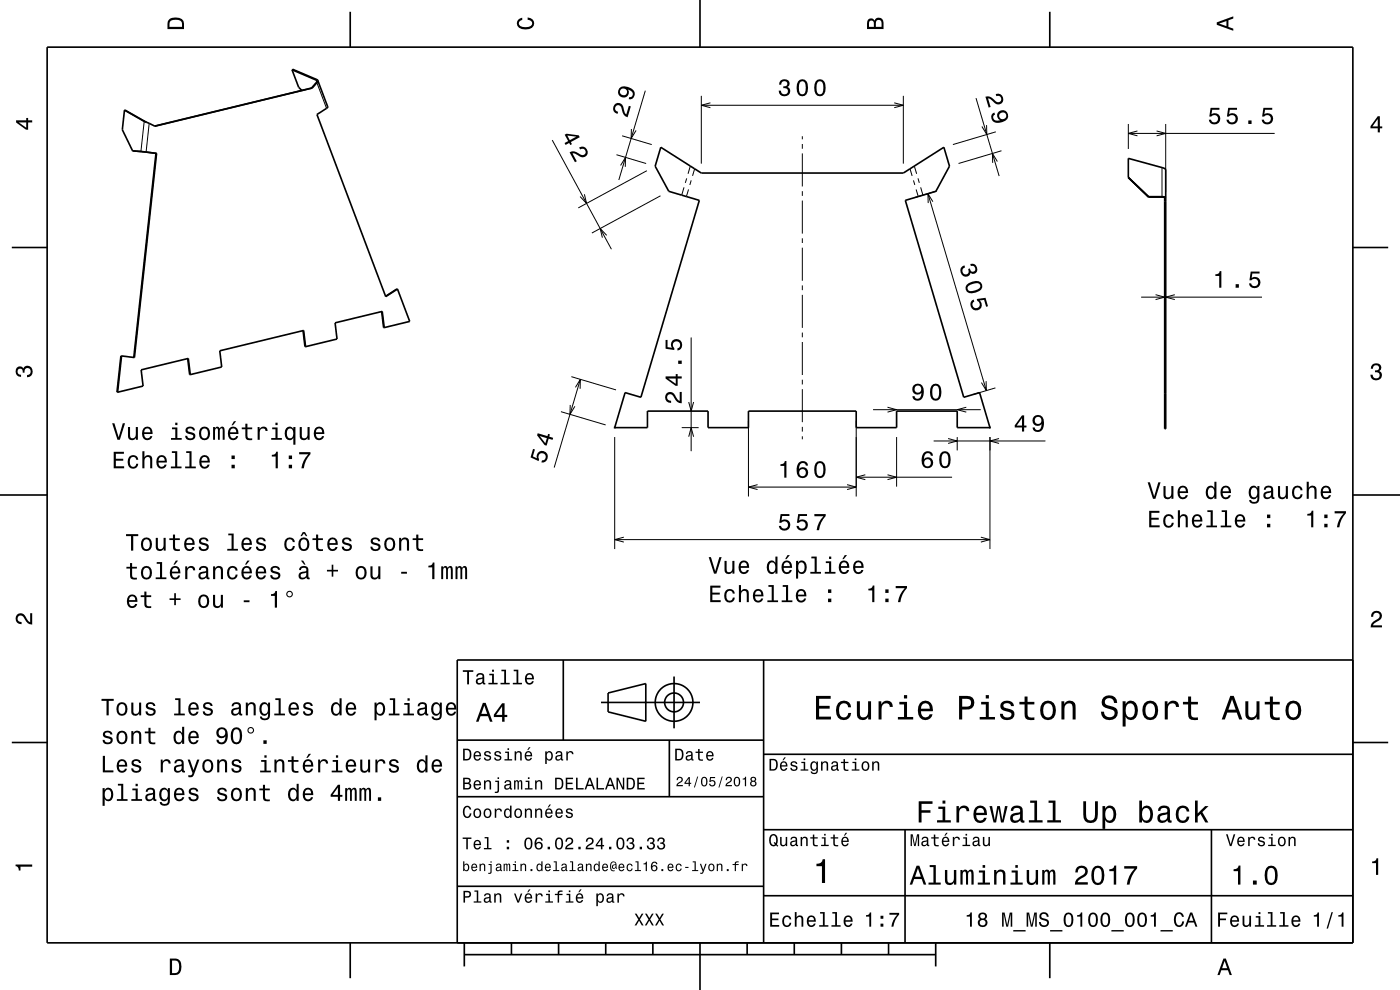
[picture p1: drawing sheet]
<svg xmlns="http://www.w3.org/2000/svg" width="297mm" height="210mm" viewBox="0 0 297 210" stroke-linecap="round" stroke-linejoin="round" font-family="sans-serif">
<g fill="none" stroke="#000" stroke-width=".21">
<path d="M67 17l.2 .4M67.2 17.5l2.1 5.5M136.9 19.2l-5.6 19M30.6 25.7l-.7 6.4M31.7 26.2l-.7 6.1M117.2 29.7l12.5 23.2M130.8 32.8l6.3 1.9M131.7 35.1l1-1.7-.1 2M132 28.8l6.3 1.9M133.9 27.4v2l1-1.7M137.2 36.2l-14.5 7.9M145.1 39.7l-.5 1.7"/>
<path d="M145.7 37.8l-.3 1M146.4 35.2l-.4 1.7M146.6 38.3l-.3 .9M147.4 35.8l-.5 1.5M148.8 20.3v14.4M148.8 22.3h42.8M150.7 21.8l-1.9 .5 1.9 .5M170.2 28.9v.6M170.2 30.5v1M170.2 32.5v7M189.7 21.8l1.9 .5-1.9 .5M191.6 20.3v14.4"/>
<path d="M193.1 35.8l.4 1.5M193.8 38.3l.3 .9M194 35.2l.5 1.7M194.7 37.8l.3 1M195.3 39.7l.5 1.7M207.1 20.8l4.9 16.5M209.3 26.5v2l-1-1.7M211.3 28l-9.1 2.7M211.6 34.3l-1.1-1.7 .1 2M212.5 32l-9.2 2.7M239.4 26.3v5.3M239.4 28.3h31"/>
<path d="M241.3 27.8l-1.9 .5 1.9 .5M245.4 27.8l1.9 .5-1.9 .5M246.5 35.5v6.2M247.3 26.3v14.5M124 41.2l.4 1.9-1.3-1.4M128.7 49.9l-1.4-1.4 .5 1.9M140.1 41.5l-14.5 7.9M146.1 40.2l-.5 1.5M170.2 40.5v1M170.2 42.5v7M170.2 50.5v1M170.2 52.5v7"/>
<path d="M194.4 40.2l.4 1.5M196.9 41.1l12.3 41.8M197.9 42.8l-1-1.7v2M198.8 40.5l-4.8 1.4M121.2 79.9l9.5 2.8M146.6 71.6v24.1M170.2 60.5v1M170.2 62.5v7M170.2 70.5v1M170.2 72.5v7M242.1 63h25.6M245.1 62.5l2 .5-2 .5"/>
<path d="M249.2 62.5l-1.9 .5 1.9 .5M119 87.3l9.5 2.8M121 85.9l-.1 2 1.1-1.7M122.1 82.2l1-1.7v2M123.1 80.5l-5.5 18.7M130.4 92.7v23.8M144.6 90.7h3.6M146.1 85.3l.5 1.9 .5-1.9M146.1 92.6l.5-1.9 .5 1.9M158.8 89.2v16.1M170.2 80.5v1M170.2 82.6v6.9"/>
<path d="M170.2 90.5v1M170.2 92.5v.7M181.6 89.2v16.1M185.2 86.9h22.9M188.3 86.4l1.9 .5-1.9 .5M190.2 92.7v10.5M198.1 93.5h23.7M201.1 93l2 .5-2 .6M203.1 92.7v2.8M205 86.4l-1.9 .5 1.9 .5M209.2 80.9v2l-1-1.8M210 92.7v23.8"/>
<path d="M211.2 82.3l-4.8 1.4M211.9 93l-1.9 .5 1.9 .6M130.4 114.5h79.6M132.3 113.9l-1.9 .6 1.9 .5M158.8 103.3h22.8M160.7 102.8l-1.9 .5 1.9 .5M179.7 102.8l1.9 .5-1.9 .5M181.6 101.2h20.4M183.6 100.7l-2 .5 2 .5M188.3 100.7l1.9 .5-1.9 .5M208.1 113.9l1.9 .6-1.9 .5"/>
</g>
<g fill="none" stroke="#000" stroke-width=".35">
<path d="M10 10h277v190h-277zM62 14.8l.1-.1 5.1 2.2M62 14.8l1.4 3.7 .6 .7M62 14.8l5 2.2M66.2 18.7l-33.4 8M67 17l.2 .2-.1 .3M67.1 17.5l-1 1.2h.1M67.1 17.5h.1M67.2 16.9l.2 .2M67.2 16.9l-.2 .1M67.2 17.5l-1 1.2M67.4 17.1l2.1 5.6-.2 .3-2.1 1.3 14.6 38.6 2.5-1.6"/>
<path d="M67.4 17.1l-.2 .4M74.3 2.5v7.5M148.5 0v10M222.7 2.5v7.5M26.4 23.4l4.4 2.4M26.4 23.4l-.4 4.1 2.1 4.5M26.4 23.4l4.2 2.3M28.1 32l5 .5M28.1 32h.2M29.9 32.1l3.3 .4M30.6 25.7l.5 .3M30.6 25.7l.2 .1"/>
<path d="M30.8 25.8l.3 .2M31.1 26l1.8 .8M33.1 32.5l-4.7 43.3M33.1 32.5h.1M33.2 32.5l-4.7 43.3-2.7-.3M140.2 31.2l8.6 5.5h42.8l8.6-5.5 1.2 4.1-2.9 5.3-6.4 1.9 12.4 41.8 3.3-1 2.2 7.4h-6.9v-3.5h-12.9v3.5h-8.6v-3.5h-22.8v3.5h-8.6v-3.5h-12.8v3.5h-7l2.2-7.4 3.4 1 12.4-41.8-6.5-1.9-2.9-5.3zM239.4 33.6l7.2 2 .5 .2 .2 .3v54.9h-.2v-49.1l-.4-.1h-3l-4.3-4.1zM239.4 37.6l4.3 4.1M2.5 52.5h7.5M243.7 41.7h3l.6 .2M243.7 41.7v.1M247.1 42.8h.2"/>
<path d="M287 52.5h7.5M25.8 75.5h-.1l-.9 7.7h.1M25.8 75.5l-.9 7.7M39.8 76.1l.4 3.4h.2M40.4 79.5l-.5-3.5-10 2.5 .5 3.4-5.5 1.3M64.3 70.1l.4 3.4h.1M64.8 73.5l-.4-3.4-17.8 4.3 .4 3.4-6.6 1.7M81 66.1l.4 3.4h.1M81.5 69.5l-.4-3.4-10 2.4 .4 3.4-6.7 1.6M84.3 61.3l2.6 6.9-5.4 1.3M84.3 61.3l-2.5 1.5M247.1 83.5h.2"/>
<path d="M0 105h10M287 105h10M119.5 140v17M162 140v60M287 140h-190v60M2.5 157.5h7.5M97 157h65M127.5 149h21M129 147l8-2v8l-8-2zM142 157v12M143 143.5v11M287 157.5h7.5"/>
<path d="M97 169h65M162 176h125M162 160h125M192 176v24M257 176v24M97 188h65M162 190h125M74.3 200v7.5M98.5 202.5h100M98.5 200v5M108.5 200v2.5M118.5 200v2.5"/>
<path d="M128.5 200v2.5M138.5 200v2.5M148.5 200v10M158.5 200v2.5M168.5 200v2.5M178.5 200v2.5M188.5 200v2.5M198.5 200v5M222.7 200v7.5"/>
<circle cx="143" cy="149" r="2"/>
<circle cx="143" cy="149" r="4"/>
</g>
<g fill="#000">
<path d="M36 4a2.18 2.18 0 0 0-.5 2.2h3.5v-1.2a1.43 1.43 0 0 0-1.7-1.3zM36.3 4.4a2.15 2.15 0 0 1 2.2 .3l.1 1h-2.6v-1z" fill-rule="evenodd"/>
<path d="M109.9 4.2l.9-.4v.4a.7 .7 0 0 0-.7 .5 .7 .7 0 0 0 .3 .8 1.7 1.7 0 0 0 2.5-.5 .9 .9 0 0 0-1-.8v-.5a1.24 1.24 0 0 1 1.4 1.1 1.24 1.24 0 0 1-1 1.4 2.22 2.22 0 0 1-2.5-.7l-.2-.5z" fill-rule="evenodd"/>
<path d="M165.6 17.1l-.3 .9h.4a.62 .62 0 0 1 .4-.8 .62 .62 0 0 1 .8 .3 .62 .62 0 0 1-.3 .8h-.4v.4a.72 .72 0 0 1 .9 .4 .72 .72 0 0 1-.5 1 .72 .72 0 0 1-.9-.5v-.4h-.5a1.18 1.18 0 0 0 1.5 1.2 1.18 1.18 0 0 0 .6-1.8l-.2-.1a.91 .91 0 0 0 .3-1.2 .91 .91 0 0 0-1-.5zM169.3 17.3a2.67 2.67 0 0 0 .4 3 1.14 1.14 0 0 0 1.6-.9 2.31 2.31 0 0 0-.6-2.5l-.5-.1-.5 .1zM169.9 17.3h.6a2.37 2.37 0 0 1 0 2.6h-.6a2.38 2.38 0 0 1 0-2.6zM173 17.3a2.67 2.67 0 0 0 .4 3 1.14 1.14 0 0 0 1.7-.9 2.31 2.31 0 0 0-.6-2.5l-.6-.1-.5 .1zM173.6 17.3h.7a2.37 2.37 0 0 1 0 2.6h-.7a2.38 2.38 0 0 1 0-2.6z" fill-rule="evenodd"/>
<path d="M184.2 4.2l-.3 .7v1.3h3.5v-1.3a.98 .98 0 0 0-.7-1.1 .98 .98 0 0 0-1.2 .6 .84 .84 0 0 0-1.3-.2zM184.5 4.5a.54 .54 0 0 1 .6-.1 .54 .54 0 0 1 .3 .6v.7h-1zM185.9 4.4a.62 .62 0 0 1 .8-.1 .62 .62 0 0 1 .3 .6v.8h-1.2z" fill-rule="evenodd"/>
<path d="M258.1 4.7v.6l3.5 1.2v-.4l-1-.4v-1.4l1-.4v-.4zM258.6 5l1.6-.5v1z" fill-rule="evenodd"/>
<path d="M3.4 25.5v.5l2.1 1.5h.5v-1.5h.8v-.5h-.8v-.5h-.4v.5zM4 26h1.6v1.1z" fill-rule="evenodd"/>
<path d="M119.8 28.6l.7 1.3-.7 .4 .2 .4 .7-.4 .3 .5 .3-.2-.2-.5 1.9-1-.2-.4-2.6-.3zM120.4 28.8l1.9 .2-1.4 .7zM120.8 32.3l1.2 2.1 .4-.2-.9-1.7a2.21 2.21 0 0 1 1.7 .8 1.14 1.14 0 0 0 1.5-1.3 1.14 1.14 0 0 0-1.8-.7l.2 .4a.71 .71 0 0 1 1 .1 .71 .71 0 0 1-.1 .9 .71 .71 0 0 1-1 0 1.81 1.81 0 0 0-2.2-.4z" fill-rule="evenodd"/>
<path d="M130.3 22.2a1.16 1.16 0 0 0 .7 2l.1-.5a.7 .7 0 0 1-.6-.7 .7 .7 0 0 1 .7-.7 .7 .7 0 0 1 .7 .7 1.81 1.81 0 0 0 1.2 1.9l.7-2.3-.4-.1-.5 1.8a2.2 2.2 0 0 1-.7-1.8 1.07 1.07 0 0 0-1.9-.3zM131.4 18.7a1.16 1.16 0 0 0-.1 1.5 1.16 1.16 0 0 0 1.5 .3 1.16 1.16 0 0 0 .4-1.5 1.02 1.02 0 0 1 1 1.1 .56 .56 0 0 1-.7 .5l-.1 .4a1.18 1.18 0 0 0 1.2-.9 1.18 1.18 0 0 0-.7-1.3 2.38 2.38 0 0 0-2.5-.1zM131.5 19.5a.75 .75 0 0 1 1.5 0 .75 .75 0 0 1-1.5 0z" fill-rule="evenodd"/>
<path d="M209.1 20.5l.6 2.3 .5-.1-.6-1.8a2.25 2.25 0 0 1 1.5 1.1 1.14 1.14 0 0 0 1.8-1 1.14 1.14 0 0 0-1.7-1l.2 .4a.71 .71 0 0 1 .9 .2 .71 .71 0 0 1-.2 1 .71 .71 0 0 1-1-.2 1.81 1.81 0 0 0-2-.9zM210.6 24.1a1.29 1.29 0 0 0 0 1.6 1.29 1.29 0 0 0 1.6 .3 1.45 1.45 0 0 0 1.4-.6 1.45 1.45 0 0 0 0-1.6 1.15 1.15 0 0 0-1.8 0 1.15 1.15 0 0 0 .4 1.7 1.02 1.02 0 0 1-1.5-.4 .56 .56 0 0 1 .4-.8l-.1-.4zM212 24.6a.75 .75 0 0 1 1.5 0 .75 .75 0 0 1-1.5 0z" fill-rule="evenodd"/>
<path d="M256.8 22.9l-.3 1.8h.4a.79 .79 0 0 1 1.2-.2 .79 .79 0 0 1 .1 1.2 .79 .79 0 0 1-1.2-.1l-.1-.2h-.5a1.21 1.21 0 0 0 1.5 1 1.21 1.21 0 0 0 .9-1.6 1.21 1.21 0 0 0-1.8-.6l.2-.9h1.5v-.4zM260.6 22.9l-.3 1.8h.4a.79 .79 0 0 1 1.1-.2 .79 .79 0 0 1 .1 1.2 .79 .79 0 0 1-1.2-.1l-.1-.2h-.4a1.21 1.21 0 0 0 1.5 1 1.21 1.21 0 0 0 .8-1.6 1.21 1.21 0 0 0-1.7-.6l.1-.9h1.5v-.4zM264.8 25.5v.8h.7v-.8zM268 22.9l-.2 1.8h.4a.79 .79 0 0 1 1.1-.2 .79 .79 0 0 1 .1 1.2 .79 .79 0 0 1-1.2-.1l-.1-.2h-.5a1.21 1.21 0 0 0 1.6 1 1.21 1.21 0 0 0 .8-1.6 1.21 1.21 0 0 0-1.8-.6l.2-.9h1.5v-.4z" fill-rule="evenodd"/>
<path d="M292.3 24.7l-1.6 2.1v.4h1.6v.9h.4v-.9h.5v-.4h-.5v-2.1zM292.3 25.2v1.6h-1.1z" fill-rule="evenodd"/>
<path d="M204.1 56.5a1.21 1.21 0 0 0-.1 1.7 1.21 1.21 0 0 0 1.7 .2l.2-.5a.9 .9 0 0 0 1.1 0 .9 .9 0 0 0 .3-1.2 1.05 1.05 0 0 0-1.5-.7l.2 .4a.62 .62 0 0 1 .8 .1 .62 .62 0 0 1 0 .9 .62 .62 0 0 1-.9 0l-.1-.5-.4 .2a.72 .72 0 0 1-.2 1 .72 .72 0 0 1-1-.2 .72 .72 0 0 1 .2-1l.3-.2-.1-.4zM205.1 60.4a1.13 1.13 0 0 0-.1 1.3 1.13 1.13 0 0 0 1.2 .5 2.31 2.31 0 0 0 2.2-1.3 1.14 1.14 0 0 0-1.4-1.3l-1.5 .4zM205.4 60.7a2.74 2.74 0 0 1 2.4-.5l.2 .7a2.37 2.37 0 0 1-2.6 .7l-.1-.6zM206.2 63.7a1.21 1.21 0 0 0-.1 1.8 1.21 1.21 0 0 0 1.8 0 1.21 1.21 0 0 0-.1-1.8l1-.1 .4 1.5 .4-.1-.5-1.8-1.9 .2 .1 .4a.79 .79 0 0 1 .5 1.1 .79 .79 0 0 1-1.1 .4 .79 .79 0 0 1-.2-1.2l.2-.1-.1-.5z" fill-rule="evenodd"/>
<path d="M257.8 58.2v.3h.8v2.5h.5v-3.5h-.3a.77 .77 0 0 1-1 .7zM262.1 60.3v.7h.7v-.7zM265.3 57.6l-.2 1.9h.4a.79 .79 0 0 1 1.1-.2 .79 .79 0 0 1 .1 1.1 .79 .79 0 0 1-1.2 0l-.1-.3h-.4a1.21 1.21 0 0 0 1.5 1.1 1.21 1.21 0 0 0 .8-1.7 1.21 1.21 0 0 0-1.8-.5l.2-1h1.5v-.4z" fill-rule="evenodd"/>
<path d="M291.1 77.4a1.08 1.08 0 0 1 1.4-.2 1.08 1.08 0 0 1 .4 1.2l-.3 .3a1.06 1.06 0 0 1 .5 1.3 1.06 1.06 0 0 1-1.2 .7 1.1 1.1 0 0 1-1.2-1.2h.5a.71 .71 0 0 0 1 .8 .71 .71 0 0 0 .1-1.3h-.6v-.4a.61 .61 0 0 0 .8-.3 .61 .61 0 0 0-.2-.8 .61 .61 0 0 0-.9 .2l-.1 .5h-.5z" fill-rule="evenodd"/>
<path d="M3.6 78a.86 .86 0 0 1 1.4 .2 1.06 1.06 0 0 1 1.2-.6 1.06 1.06 0 0 1 .7 1.2 1.1 1.1 0 0 1-1.2 1.2v-.4a.71 .71 0 0 0 .8-1 .71 .71 0 0 0-1.3-.1v.6h-.4a.61 .61 0 0 0-.3-.8 .61 .61 0 0 0-.8 .2 .61 .61 0 0 0 .2 .8l.6 .2v.4a1.15 1.15 0 0 1-1.2-.6 1.15 1.15 0 0 1 .3-1.3z" fill-rule="evenodd"/>
<path d="M24.1 95.8v3.5h2.2v-.4h-1.7v-1.2h1.5v-.4h-1.5v-1h1.7v-.5zM27.4 96.9a1.53 1.53 0 0 0 .8 2.5 1.05 1.05 0 0 0 1.1-1h-.4a.67 .67 0 0 1-.6 .6 .67 .67 0 0 1-.7-.6 1.12 1.12 0 0 1 .6-1.5 .59 .59 0 0 1 .7 .6h.4a1.09 1.09 0 0 0-.7-.9 1.09 1.09 0 0 0-1.2 .3zM30.2 95.7v3.6h.4v-1.5a.63 .63 0 0 1 .4-.8 .63 .63 0 0 1 .8 .3l.1 2h.4v-1.7a.88 .88 0 0 0-.6-1 .88 .88 0 0 0-1.1 .4v-1.3zM33.5 96.9a1.54 1.54 0 0 0 .8 2.5 1.06 1.06 0 0 0 1.1-.8h-.5l-.2 .3-.4 .1a.76 .76 0 0 1-.7-.9h1.8a1.16 1.16 0 0 0-.5-1.4 1.16 1.16 0 0 0-1.4 .2zM33.8 97.1a.66 .66 0 0 1 .8-.1 .66 .66 0 0 1 .3 .7h-1.3zM36.5 95.7v.4h.7v2.9h-1v.3h2.3v-.3h-.9v-3.3zM39.5 95.7v.4h.7v2.9h-.9v.3h2.2v-.3h-.9v-3.3zM42.6 96.9a1.54 1.54 0 0 0 .8 2.5 1.06 1.06 0 0 0 1.1-.8h-.5l-.2 .3-.4 .1a.76 .76 0 0 1-.7-.9h1.8a1.17 1.17 0 0 0-.5-1.4 1.17 1.17 0 0 0-1.4 .2zM42.9 97.1a.66 .66 0 0 1 .8-.1 .66 .66 0 0 1 .4 .7h-1.4zM49.1 98.6v.7h.7v-.7zM49.1 96.6v.8h.7v-.8z" fill-rule="evenodd"/>
<path d="M23.8 89.8l1.1 3.5h.5l1.1-3.5h-.4l-.9 3-.9-3zM27.1 90.6v1.8a.89 .89 0 0 0 .7 .9 .89 .89 0 0 0 1-.4v.4h.5v-2.7h-.5v1.5a.65 .65 0 0 1-.4 .8 .65 .65 0 0 1-.8-.3v-2zM30.4 90.9a1.54 1.54 0 0 0 .8 2.5 1.06 1.06 0 0 0 1.1-.9h-.4l-.2 .4-.4 .1a.76 .76 0 0 1-.7-.9h1.8a1.16 1.16 0 0 0-.5-1.4 1.16 1.16 0 0 0-1.5 .2zM30.8 91.1a.66 .66 0 0 1 .8-.1 .66 .66 0 0 1 .3 .7h-1.3zM36.5 90.7v.3h.7v1.9h-.9v.4h2.2v-.4h-.9v-2.2zM37.2 89.7v.5h.4v-.5zM39.6 90.7a.76 .76 0 0 0-.2 .9 .76 .76 0 0 0 .7 .4l.9 .4a.63 .63 0 0 1-.6 .6 .63 .63 0 0 1-.7-.6h-.4a1.07 1.07 0 0 0 1.2 1 1.07 1.07 0 0 0 .9-1.2l-.4-.4-1.1-.3a.53 .53 0 0 1 .4-.7 .53 .53 0 0 1 .6 .5h.5a1.03 1.03 0 0 0-.7-.9 1.03 1.03 0 0 0-1.1 .3zM42.5 90.9a1.53 1.53 0 0 0 .9 2.5 1.48 1.48 0 0 0 1.2-1.5 1.48 1.48 0 0 0-1.2-1.4l-.5 .1zM42.9 91.2a.67 .67 0 0 1 .7-.3 .67 .67 0 0 1 .5 .6 1.11 1.11 0 0 1-.7 1.5 1.17 1.17 0 0 1-.5-1.8zM45.2 90.6v2.7h.4v-2.1l.4-.4 .2 .4v2.1h.4v-1.8a.5 .5 0 0 1 .4-.7l.2 .2v.4v1.9h.5v-1.9a.69 .69 0 0 0-.6-.9l-.5 .4-.2-.3-.3-.1-.5 .4v-.3zM49.6 89.4l-.5 .8h.3l.7-.8zM48.7 90.9a1.54 1.54 0 0 0 .7 2.5 1.06 1.06 0 0 0 1.1-.9h-.4l-.2 .4-.4 .1a.76 .76 0 0 1-.7-.9h1.8a1.16 1.16 0 0 0-.5-1.4 1.16 1.16 0 0 0-1.4 .2zM49 91.1a.66 .66 0 0 1 .8-.1 .66 .66 0 0 1 .3 .7h-1.3zM52 89.9v.8h-.7v.3h.7l.1 1.8a1.04 1.04 0 0 0 1.4 .6v-.4a.68 .68 0 0 1-1-.4v-1.6h1v-.3h-1v-.8zM54.7 90.6v2.7h.4v-1.6a.66 .66 0 0 1 .4-.7 .66 .66 0 0 1 .8 .2v.2h.5a.89 .89 0 0 0-.7-.9 .89 .89 0 0 0-1 .5v-.4zM57.7 90.7v.3h.7v1.9h-.9v.4h2.3v-.4h-.9v-2.2zM58.4 89.7v.5h.5v-.5zM60.7 90.9a1.57 1.57 0 0 0 .8 2.5l.4-.1 .3-.4v1.4h.5v-3.7h-.5v.4l-.1-.2a.87 .87 0 0 0-1.4 .1zM61 91.2a.62 .62 0 0 1 .7-.3 .62 .62 0 0 1 .5 .6 1.12 1.12 0 0 1-.7 1.5 1.19 1.19 0 0 1-.5-1.8zM63.6 90.6v1.8a.89 .89 0 0 0 .6 .9 .89 .89 0 0 0 1.1-.4v.4h.4v-2.7h-.5v1.5a.65 .65 0 0 1-.3 .8 .65 .65 0 0 1-.9-.3v-2zM66.9 90.9a1.54 1.54 0 0 0 .8 2.5 1.06 1.06 0 0 0 1.1-.9h-.5l-.2 .4-.4 .1a.76 .76 0 0 1-.7-.9h1.8a1.17 1.17 0 0 0-.5-1.4 1.17 1.17 0 0 0-1.4 .2zM67.2 91.1a.66 .66 0 0 1 .8-.1 .66 .66 0 0 1 .3 .7h-1.3z" fill-rule="evenodd"/>
<path d="M57.7 96.5v.3h.8v2.5h.4v-3.5h-.3a.77 .77 0 0 1-.9 .7zM61.3 98.6v.7h.7v-.7zM61.3 96.6v.8h.7v-.8zM63.5 95.9v.5h1.9a5.2 5.2 0 0 0-1.5 2.9h.5a5.2 5.2 0 0 1 1.5-3v-.4z" fill-rule="evenodd"/>
<path d="M113.1 95.2l-.5 1.8 1.7 .8 .1-.4a.8 .8 0 0 1 .1-1.2 .8 .8 0 0 1 1.2 .4 .8 .8 0 0 1-.7 1l-.1 .5a1.21 1.21 0 0 0 1.4-1.1 1.21 1.21 0 0 0-1.4-1.3 1.21 1.21 0 0 0-1 1.5l-.9-.4 .5-1.5zM114.1 91.9l-.2 .4 1.6 2.1 .5 .1 .4-1.4 .8 .2 .2-.4-.9-.3 .2-.5-.4-.1-.2 .5zM114.5 92.5l1.5 .4-.3 1.1z" fill-rule="evenodd"/>
<path d="M130.2 90.5h.4v.4h-.4z" fill-rule="evenodd"/>
<path d="M141.4 83.5a1.2 1.2 0 0 0-.2 1.3 1.2 1.2 0 0 0 1.2 .7v-.5a.71 .71 0 0 1-.9-.5 .71 .71 0 0 1 .5-.9 .71 .71 0 0 1 .9 .5 1.81 1.81 0 0 0 1.7 1.4v-2.4h-.4v1.9a2.23 2.23 0 0 1-1.2-1.4 1.11 1.11 0 0 0-1.6-.1zM141.2 79.8v.5l2.1 1.5h.5v-1.5h.8v-.5h-.8v-.5h-.4v.5zM141.8 80.3h1.6v1.1zM143.9 76.5v.7h.7v-.7zM141.2 72.1v1.9l1.9 .3v-.4a.79 .79 0 0 1-.2-1.2 .79 .79 0 0 1 1.1-.1 .79 .79 0 0 1 0 1.2l-.3 .1v.5a1.21 1.21 0 0 0 1.1-1.5 1.21 1.21 0 0 0-1.7-.9 1.21 1.21 0 0 0-.5 1.8l-1-.2v-1.5z" fill-rule="evenodd"/>
<path d="M193.9 81.7a1.15 1.15 0 0 0-.1 1.7 1.15 1.15 0 0 0 1.7-.1 1.03 1.03 0 0 1-.8 1.3 .56 .56 0 0 1-.7-.6h-.4a1.18 1.18 0 0 0 1.2 1 1.18 1.18 0 0 0 1.1-1.1 1.77 1.77 0 0 0-1.2-2.5zM194 82.5a.75 .75 0 0 1 1.5 0 .75 .75 0 0 1-1.5 0zM197.6 81.8a2.67 2.67 0 0 0 .4 3.1 1.14 1.14 0 0 0 1.6-.9 2.3 2.3 0 0 0-.6-2.5l-.5-.1-.5 .1zM198.2 81.9h.6a2.37 2.37 0 0 1 0 2.6h-.6a2.38 2.38 0 0 1 0-2.6z" fill-rule="evenodd"/>
<path d="M196 96l-.4 .8a1.75 1.75 0 0 0 1.2 2.5 1.15 1.15 0 0 0 1.1-1.5 1.15 1.15 0 0 0-1.9-.4 1.02 1.02 0 0 1 .8-1.3 .58 .58 0 0 1 .7 .6h.4a1.12 1.12 0 0 0-.7-1 1.12 1.12 0 0 0-1.2 .3zM196 98.2a.75 .75 0 0 1 1.5 0 .75 .75 0 0 1-1.5 0zM199.6 96.2a2.67 2.67 0 0 0 .3 3 1.14 1.14 0 0 0 1.7-.9 2.31 2.31 0 0 0-.6-2.5l-.5-.1-.6 .1zM200.1 96.2h.7a2.37 2.37 0 0 1 0 2.6h-.7a2.38 2.38 0 0 1 0-2.6z" fill-rule="evenodd"/>
<path d="M209.8 90.5h.4v.4h-.4z" fill-rule="evenodd"/>
<path d="M216.8 88.1l-1.5 2.1v.5h1.5v.8h.5v-.8h.5v-.4h-.5v-2.2zM216.8 88.7v1.6h-1.1zM219.3 88.3a1.15 1.15 0 0 0 0 1.7 1.15 1.15 0 0 0 1.7 0 1.02 1.02 0 0 1-.8 1.2 .56 .56 0 0 1-.7-.5h-.4a1.18 1.18 0 0 0 1.2 .9 1.18 1.18 0 0 0 1.1-1.1 1.76 1.76 0 0 0-1.2-2.5zM219.5 89.2a.75 .75 0 0 1 1.5 0 .75 .75 0 0 1-1.5 0z" fill-rule="evenodd"/>
<path d="M26.7 113.3v.4h1.1v3.1h.5v-3.1h1v-.4zM30.2 114.4a1.53 1.53 0 0 0 .9 2.5 1.48 1.48 0 0 0 1.1-1.5 1.48 1.48 0 0 0-1.1-1.4l-.5 .1zM30.5 114.7a.67 .67 0 0 1 .7-.3 .67 .67 0 0 1 .5 .6 1.11 1.11 0 0 1-.6 1.5 1.17 1.17 0 0 1-.6-1.8zM33 114.1v1.8a.89 .89 0 0 0 .7 1 .89 .89 0 0 0 1-.5v.4h.4v-2.7h-.4v1.6a.64 .64 0 0 1-.4 .7 .64 .64 0 0 1-.8-.3v-2zM36.7 113.4v.8h-.8v.4h.8v1.8a1.05 1.05 0 0 0 1.4 .5v-.4a.68 .68 0 0 1-.9-.4l-.1-1.5h1v-.4h-1v-.8zM39.4 114.4a1.54 1.54 0 0 0 .8 2.5 1.06 1.06 0 0 0 1.1-.9h-.5l-.2 .4-.4 .1a.76 .76 0 0 1-.7-.9h1.8a1.17 1.17 0 0 0-.5-1.4 1.17 1.17 0 0 0-1.4 .2zM39.7 114.6a.66 .66 0 0 1 .8-.1 .66 .66 0 0 1 .3 .7h-1.3zM42.5 114.2a.76 .76 0 0 0-.3 .9 .76 .76 0 0 0 .8 .5l.8 .3a.63 .63 0 0 1-.6 .6 .63 .63 0 0 1-.6-.5h-.5a1.07 1.07 0 0 0 1.2 .9 1.07 1.07 0 0 0 1-1.2l-.5-.4-1.1-.3a.54 .54 0 0 1 .5-.7 .54 .54 0 0 1 .6 .5h.4a1.03 1.03 0 0 0-.7-.8 1.03 1.03 0 0 0-1 .2zM48.4 113.2v.4h.7v2.8h-.9v.4h2.3v-.4h-.9v-3.2zM51.5 114.4a1.54 1.54 0 0 0 .8 2.5 1.05 1.05 0 0 0 1.1-.9h-.4l-.3 .4-.3 .1a.76 .76 0 0 1-.7-.9h1.7a1.16 1.16 0 0 0-.4-1.4 1.16 1.16 0 0 0-1.5 .2zM51.9 114.6a.66 .66 0 0 1 .8-.1 .66 .66 0 0 1 .3 .7h-1.3zM54.6 114.2a.76 .76 0 0 0-.2 .9 .76 .76 0 0 0 .7 .5l.9 .3a.63 .63 0 0 1-.6 .6 .63 .63 0 0 1-.7-.5h-.4a1.07 1.07 0 0 0 1.2 .9 1.07 1.07 0 0 0 .9-1.2l-.4-.4-1.1-.3a.54 .54 0 0 1 .4-.7 .54 .54 0 0 1 .6 .5h.5a1.03 1.03 0 0 0-.7-.8 1.03 1.03 0 0 0-1.1 .2zM60.6 114.4a1.53 1.53 0 0 0 .9 2.5 1.06 1.06 0 0 0 1.1-1.1h-.5a.67 .67 0 0 1-.6 .7 .67 .67 0 0 1-.7-.6 1.11 1.11 0 0 1 .7-1.5 .6 .6 0 0 1 .6 .6h.4a1.09 1.09 0 0 0-.7-1 1.09 1.09 0 0 0-1.2 .4zM64.2 112.9l-.5 .8h.3l.5-.5 .4 .5h.3l-.5-.8zM63.6 114.4a1.53 1.53 0 0 0 .9 2.5 1.48 1.48 0 0 0 1.1-1.5 1.48 1.48 0 0 0-1.1-1.4l-.5 .1zM63.9 114.7a.67 .67 0 0 1 .7-.3 .67 .67 0 0 1 .5 .6 1.11 1.11 0 0 1-.6 1.5 1.17 1.17 0 0 1-.6-1.8zM67.1 113.4v.8h-.8v.4h.8v1.8a1.05 1.05 0 0 0 1.4 .5v-.4a.68 .68 0 0 1-1-.4v-1.5h1v-.4h-1v-.8zM69.7 114.4a1.54 1.54 0 0 0 .8 2.5 1.06 1.06 0 0 0 1.1-.9h-.4l-.2 .4-.4 .1a.76 .76 0 0 1-.7-.9h1.8a1.17 1.17 0 0 0-.5-1.4 1.17 1.17 0 0 0-1.5 .2zM70.1 114.6a.66 .66 0 0 1 .8-.1 .66 .66 0 0 1 .3 .7h-1.3zM72.8 114.2a.76 .76 0 0 0-.2 .9 .76 .76 0 0 0 .7 .5l.9 .3a.63 .63 0 0 1-.6 .6 .63 .63 0 0 1-.7-.5h-.4a1.07 1.07 0 0 0 1.2 .9 1.07 1.07 0 0 0 .9-1.2l-.4-.4-1.1-.3a.54 .54 0 0 1 .4-.7 .54 .54 0 0 1 .7 .5h.4a1.03 1.03 0 0 0-.7-.8 1.03 1.03 0 0 0-1.1 .2zM78.9 114.2a.76 .76 0 0 0-.2 .9 .76 .76 0 0 0 .7 .5l.9 .3a.63 .63 0 0 1-.6 .6 .63 .63 0 0 1-.7-.5h-.4a1.07 1.07 0 0 0 1.2 .9 1.07 1.07 0 0 0 .9-1.2l-.4-.4-1.1-.3a.54 .54 0 0 1 .4-.7 .54 .54 0 0 1 .6 .5h.5a1.03 1.03 0 0 0-.7-.8 1.03 1.03 0 0 0-1.1 .2zM81.8 114.4a1.53 1.53 0 0 0 .9 2.5 1.48 1.48 0 0 0 1.2-1.5 1.48 1.48 0 0 0-1.2-1.4l-.5 .1zM82.1 114.7a.67 .67 0 0 1 .8-.3 .67 .67 0 0 1 .5 .6 1.11 1.11 0 0 1-.7 1.5 1.17 1.17 0 0 1-.6-1.8zM84.7 114.1v2.7h.4v-1.6a.63 .63 0 0 1 .4-.7 .63 .63 0 0 1 .8 .3v2h.5v-1.8a.89 .89 0 0 0-.6-1 .89 .89 0 0 0-1.1 .5v-.4zM88.3 113.4v.8h-.8v.4h.8v1.8a1.04 1.04 0 0 0 1.5 .5v-.4a.68 .68 0 0 1-1-.4l-.1-1.5h1.1v-.4h-1.1v-.8z" fill-rule="evenodd"/>
<path d="M150.3 118.2l1.2 3.5h.5l1.1-3.5h-.5l-.9 3-.9-3zM153.7 119v1.8a.89 .89 0 0 0 .6 .9 .89 .89 0 0 0 1.1-.4v.4h.4v-2.7h-.4v1.5a.65 .65 0 0 1-.4 .8 .65 .65 0 0 1-.8-.3l-.1-2zM157 119.3a1.54 1.54 0 0 0 .8 2.5 1.06 1.06 0 0 0 1.1-.9h-.5l-.2 .4-.4 .1a.76 .76 0 0 1-.7-.9h1.8a1.17 1.17 0 0 0-.5-1.4 1.17 1.17 0 0 0-1.4 .2zM157.3 119.5a.66 .66 0 0 1 .8-.2 .66 .66 0 0 1 .4 .8h-1.4zM163 119.3a1.57 1.57 0 0 0 .7 2.5l.5-.1 .3-.4v.4h.4v-3.6h-.4v1.3a.89 .89 0 0 0-1.5-.1zM163.3 119.5a.62 .62 0 0 1 .7-.2 .62 .62 0 0 1 .4 .6 1.11 1.11 0 0 1-.6 1.5 1.19 1.19 0 0 1-.5-1.9zM167.1 117.8l-.5 .8h.3l.7-.8zM166.1 119.3a1.54 1.54 0 0 0 .8 2.5 1.05 1.05 0 0 0 1.1-.9h-.5l-.2 .4-.4 .1a.75 .75 0 0 1-.6-.9h1.7a1.16 1.16 0 0 0-.5-1.4 1.16 1.16 0 0 0-1.4 .2zM166.4 119.5a.66 .66 0 0 1 .8-.2 .66 .66 0 0 1 .4 .8h-1.3zM168.9 119v3.7h.4v-1.4a.93 .93 0 0 0 1 .5 .93 .93 0 0 0 .8-.9 1.51 1.51 0 0 0-1-2l-.5 .1-.3 .4v-.4zM169.5 119.5a.63 .63 0 0 1 .7-.2 .63 .63 0 0 1 .4 .6 1.13 1.13 0 0 1-.6 1.5 1.18 1.18 0 0 1-.5-1.9zM172.1 118.1v.3h.7v2.9h-.9v.4h2.3v-.4h-.9v-3.2zM175.2 119.1v.3h.7v1.9h-.9v.4h2.2v-.4h-.9v-2.2zM175.9 118.1v.5h.4v-.5zM179.2 117.8l-.5 .8h.3l.7-.8zM178.2 119.3a1.54 1.54 0 0 0 .8 2.5 1.06 1.06 0 0 0 1.1-.9h-.4l-.2 .4-.4 .1a.75 .75 0 0 1-.7-.9h1.8a1.17 1.17 0 0 0-.5-1.4 1.17 1.17 0 0 0-1.5 .2zM178.6 119.5a.66 .66 0 0 1 .8-.2 .66 .66 0 0 1 .3 .8h-1.3zM181.3 119.3a1.54 1.54 0 0 0 .8 2.5 1.06 1.06 0 0 0 1.1-.9h-.5l-.2 .4-.4 .1a.75 .75 0 0 1-.7-.9h1.8a1.16 1.16 0 0 0-.5-1.4 1.16 1.16 0 0 0-1.4 .2zM181.6 119.5a.66 .66 0 0 1 .8-.2 .66 .66 0 0 1 .3 .8h-1.3z" fill-rule="evenodd"/>
<path d="M165.6 109l-.3 1.9h.4a.8 .8 0 0 1 1.3-.2 .8 .8 0 0 1-.1 1.2 .8 .8 0 0 1-1.2-.3h-.5a1.21 1.21 0 0 0 1.5 1 1.21 1.21 0 0 0 .8-1.6 1.21 1.21 0 0 0-1.7-.6l.1-.9h1.6v-.5zM169.3 109l-.2 1.9h.4a.8 .8 0 0 1 1.2-.2 .8 .8 0 0 1-.1 1.2 .8 .8 0 0 1-1.2-.3h-.4a1.21 1.21 0 0 0 1.5 1 1.21 1.21 0 0 0 .8-1.6 1.21 1.21 0 0 0-1.8-.6l.2-.9h1.5v-.5zM172.8 109v.5h1.9a5.2 5.2 0 0 0-1.5 3h.6a5.3 5.3 0 0 1 1.4-3v-.5z" fill-rule="evenodd"/>
<path d="M165.6 98.5v.3h.8v2.5h.4v-3.5h-.3a.77 .77 0 0 1-.9 .7zM169.5 98.1a2.4 2.4 0 0 0 .2 3.2 1.16 1.16 0 0 0 1.5-.3 1.16 1.16 0 0 0-.1-1.6 1.16 1.16 0 0 0-1.6 .1 1.02 1.02 0 0 1 .8-1.3 .58 .58 0 0 1 .7 .6h.4a1.12 1.12 0 0 0-.7-1 1.12 1.12 0 0 0-1.2 .3zM169.5 100.3a.75 .75 0 0 1 1.5 0 .75 .75 0 0 1-1.5 0zM173 98.3a2.67 2.67 0 0 0 .4 3 1.14 1.14 0 0 0 1.7-.9 2.3 2.3 0 0 0-.6-2.5l-.6-.1-.5 .1zM173.6 98.3h.7a2.37 2.37 0 0 1 0 2.6h-.7a2.38 2.38 0 0 1 0-2.6z" fill-rule="evenodd"/>
<path d="M243.8 108.4v3.5h2.2v-.5h-1.7v-1.1h1.5v-.5h-1.5v-1h1.7v-.4zM247.1 109.4a1.53 1.53 0 0 0 .8 2.6 1.06 1.06 0 0 0 1.1-1.1h-.4a.67 .67 0 0 1-.6 .7 .67 .67 0 0 1-.7-.6 1.11 1.11 0 0 1 .6-1.6 .59 .59 0 0 1 .7 .6h.4a1.09 1.09 0 0 0-.8-.9 1.09 1.09 0 0 0-1.1 .3zM249.9 108.2v3.7h.4v-1.6a.63 .63 0 0 1 .5-.9 .63 .63 0 0 1 .7 .8v1.7h.5v-1.8a.88 .88 0 0 0-.6-1 .88 .88 0 0 0-1.1 .4v-1.3zM253.1 109.4a1.54 1.54 0 0 0 .8 2.6 1.06 1.06 0 0 0 1.1-.9h-.4l-.2 .3-.4 .2a.76 .76 0 0 1-.7-1h1.8a1.16 1.16 0 0 0-.5-1.3 1.16 1.16 0 0 0-1.5 .1zM253.5 109.7a.66 .66 0 0 1 .8-.2 .66 .66 0 0 1 .3 .8h-1.3zM256.1 108.2v.4h.7v2.9h-.9v.4h2.3v-.4h-.9v-3.3zM259.2 108.2v.4h.7v2.9h-.9v.4h2.2v-.4h-.9v-3.3zM262.3 109.4a1.54 1.54 0 0 0 .7 2.6 1.07 1.07 0 0 0 1.1-.9h-.4l-.2 .3-.4 .2a.76 .76 0 0 1-.7-1h1.8a1.16 1.16 0 0 0-.5-1.3 1.16 1.16 0 0 0-1.4 .1zM262.6 109.7a.66 .66 0 0 1 .8-.2 .66 .66 0 0 1 .3 .8h-1.3zM268.8 111.1v.8h.7v-.8zM268.8 109.2v.7h.7v-.7z" fill-rule="evenodd"/>
<path d="M243.5 102.3l1.1 3.5h.5l1.1-3.5h-.5l-.9 3-.9-3zM246.8 103.1v1.8a.89 .89 0 0 0 .6 1 .89 .89 0 0 0 1.1-.5v.4h.4v-2.7h-.4v1.6a.65 .65 0 0 1-.4 .7 .65 .65 0 0 1-.8-.3v-2zM250.1 103.4a1.54 1.54 0 0 0 .8 2.5 1.07 1.07 0 0 0 1.1-.9h-.4l-.3 .4-.3 .1a.76 .76 0 0 1-.7-.9h1.7a1.17 1.17 0 0 0-.4-1.4 1.17 1.17 0 0 0-1.5 .2zM250.5 103.6a.66 .66 0 0 1 .8-.1 .66 .66 0 0 1 .3 .7h-1.3zM256.1 103.4a1.58 1.58 0 0 0 .7 2.5l.5-.1 .3-.4v.4h.5v-3.6h-.5v1.3a.9 .9 0 0 0-1.5-.1zM256.4 103.7a.62 .62 0 0 1 .7-.3 .62 .62 0 0 1 .5 .6 1.12 1.12 0 0 1-.7 1.5 1.19 1.19 0 0 1-.5-1.8zM259.2 103.4a1.54 1.54 0 0 0 .8 2.5 1.07 1.07 0 0 0 1.1-.9h-.4l-.3 .4-.3 .1a.76 .76 0 0 1-.7-.9h1.7a1.16 1.16 0 0 0-.4-1.4 1.16 1.16 0 0 0-1.5 .2zM259.6 103.6a.66 .66 0 0 1 .8-.1 .66 .66 0 0 1 .3 .7h-1.3zM265.2 103.4a1.58 1.58 0 0 0 .7 2.5l.5-.1 .3-.4a.73 .73 0 0 1-.3 1 .73 .73 0 0 1-1-.3h-.4a1.1 1.1 0 0 0 1.3 .8 1.1 1.1 0 0 0 .9-1.2v-2.6h-.5v.4l-.3-.4a.9 .9 0 0 0-1.2 .3zM265.5 103.7a.63 .63 0 0 1 .7-.3 .63 .63 0 0 1 .5 .6 1.11 1.11 0 0 1-.7 1.5 1.19 1.19 0 0 1-.5-1.8zM268.4 103.2l-.3 .7h.4a.55 .55 0 0 1 .7-.5 .55 .55 0 0 1 .4 .7l-.2 .1a1 1 0 0 0-1.1 .2 1 1 0 0 0-.2 1 .93 .93 0 0 0 1.6 .1l.1 .3h.6v-.3l-.3-.1v-1.6a1.02 1.02 0 0 0-1.7-.6zM268.6 104.8l1.1-.4a.77 .77 0 0 1-.2 .9 .77 .77 0 0 1-.9 .1l-.2-.3zM271.1 103.1v1.8a.89 .89 0 0 0 .6 1 .89 .89 0 0 0 1.1-.5v.4h.4v-2.7h-.4v1.6a.65 .65 0 0 1-.4 .7 .65 .65 0 0 1-.8-.3v-2zM274.4 103.4a1.53 1.53 0 0 0 .8 2.5 1.06 1.06 0 0 0 1.1-1.1h-.4a.67 .67 0 0 1-.6 .7 .67 .67 0 0 1-.7-.6 1.11 1.11 0 0 1 .6-1.5 .59 .59 0 0 1 .7 .6h.4a1.09 1.09 0 0 0-.7-1 1.09 1.09 0 0 0-1.2 .4zM277.2 102.2v3.6h.4v-1.6a.63 .63 0 0 1 .6-.8 .63 .63 0 0 1 .7 .7v1.7h.4v-1.8a.88 .88 0 0 0-.6-.9 .88 .88 0 0 0-1.1 .4v-1.3zM280.5 103.4a1.54 1.54 0 0 0 .8 2.5 1.07 1.07 0 0 0 1.1-.9h-.5l-.2 .4-.4 .1a.76 .76 0 0 1-.7-.9h1.8a1.17 1.17 0 0 0-.5-1.4 1.17 1.17 0 0 0-1.4 .2zM280.8 103.6a.66 .66 0 0 1 .8-.1 .66 .66 0 0 1 .3 .7h-1.3z" fill-rule="evenodd"/>
<path d="M277.3 109v.4h.9v2.5h.4v-3.6h-.3a.77 .77 0 0 1-1 .7zM280.9 111.1v.8h.7v-.8zM280.9 109.2v.7h.7v-.7zM283.1 108.4v.5h2a5.2 5.2 0 0 0-1.5 3h.5a5.3 5.3 0 0 1 1.4-3v-.5z" fill-rule="evenodd"/>
<path d="M3.6 130.4a1.22 1.22 0 0 1 2 .7l.4 .6 .4 .3v-1.9h.4v2.4a1.8 1.8 0 0 1-1.7-1.4 .71 .71 0 0 0-.9-.5 .71 .71 0 0 0-.5 .8 .71 .71 0 0 0 .9 .5v.5a1.18 1.18 0 0 1-1.2-.7 1.18 1.18 0 0 1 .2-1.3z" fill-rule="evenodd"/>
<path d="M27.2 126.5a1.54 1.54 0 0 0 .8 2.5 1.06 1.06 0 0 0 1.1-.9h-.4l-.3 .4-.3 .1a.76 .76 0 0 1-.7-.9h1.8a1.17 1.17 0 0 0-.5-1.4 1.17 1.17 0 0 0-1.5 .2zM27.6 126.7a.66 .66 0 0 1 .8-.1 .66 .66 0 0 1 .3 .7h-1.3zM30.6 125.5v.8h-.7v.4h.7v1.7a1.05 1.05 0 0 0 1.5 .6v-.4l-.9-.2-.1-.5v-1.2h1v-.4h-1v-.8zM37 125.8v1.1h-1v.4h1v1.1h.3v-1.1h1v-.4h-1v-1.1zM42.4 126.5a1.53 1.53 0 0 0 .8 2.5 1.48 1.48 0 0 0 1.2-1.5 1.48 1.48 0 0 0-1.2-1.4l-.5 .1zM42.7 126.8a.67 .67 0 0 1 .7-.3 .67 .67 0 0 1 .5 .6 1.11 1.11 0 0 1-.7 1.5 1.17 1.17 0 0 1-.5-1.8zM45.2 126.2v1.8a.89 .89 0 0 0 .6 1 .89 .89 0 0 0 1.1-.5v.4h.4v-2.7h-.5v1.6a.65 .65 0 0 1-.3 .7 .65 .65 0 0 1-.8-.3l-.1-2zM51.7 127.3v.4h1.2v-.4zM57.5 126v.4h.8v2.5h.5v-3.5h-.4a.77 .77 0 0 1-.9 .6zM60.7 126a.71 .71 0 0 0 1.4 0 .71 .71 0 0 0-1.4 0zM60.9 126a.5 .5 0 0 1 1 0 .5 .5 0 0 1-1 0z" fill-rule="evenodd"/>
<path d="M27.6 119.4v.8h-.8v.4h.8v1.8a1.04 1.04 0 0 0 1.4 .5v-.4a.68 .68 0 0 1-1-.3v-1.6h1v-.4h-1v-.8zM30.2 120.4a1.53 1.53 0 0 0 .9 2.5 1.48 1.48 0 0 0 1.1-1.4 1.48 1.48 0 0 0-1.1-1.5l-.5 .1zM30.5 120.7a.67 .67 0 0 1 .7-.2 .67 .67 0 0 1 .5 .5 1.11 1.11 0 0 1-.6 1.6 1.17 1.17 0 0 1-.6-1.9zM33.2 119.2v.4h.7v2.9h-.9v.3h2.3v-.3h-.9v-3.3zM37.3 118.9l-.5 .9h.3l.7-.9zM36.3 120.4a1.54 1.54 0 0 0 .8 2.5 1.05 1.05 0 0 0 1.1-.8h-.4l-.2 .3-.4 .1a.76 .76 0 0 1-.7-.9h1.8a1.16 1.16 0 0 0-.5-1.3 1.16 1.16 0 0 0-1.5 .1zM36.7 120.6a.66 .66 0 0 1 .8-.1 .66 .66 0 0 1 .3 .7h-1.3zM39.3 120.1v2.7h.4v-1.5a.66 .66 0 0 1 .4-.8 .66 .66 0 0 1 .8 .2l.1 .3h.4a.89 .89 0 0 0-.7-.9 .89 .89 0 0 0-1 .5v-.5zM42.5 120.3l-.3 .6h.4a.55 .55 0 0 1 .7-.5 .55 .55 0 0 1 .3 .8h-.2a1.13 1.13 0 0 0-1.3 .9 .73 .73 0 0 0 .8 .8l.5-.1 .4-.3 .1 .3 .5 .1v-.4h-.2v-1.6a1.02 1.02 0 0 0-1.7-.6zM42.6 121.8l1.1-.3a.77 .77 0 0 1-.2 .8 .77 .77 0 0 1-.9 .1zM45.2 120.1v2.7h.4v-1.5a.63 .63 0 0 1 .4-.8 .63 .63 0 0 1 .8 .4l.1 1.9h.4v-1.7a.89 .89 0 0 0-.6-1 .89 .89 0 0 0-1.1 .5v-.5zM48.5 120.4a1.53 1.53 0 0 0 .8 2.5 1.05 1.05 0 0 0 1.1-1h-.4a.67 .67 0 0 1-.6 .7 .67 .67 0 0 1-.7-.6 1.12 1.12 0 0 1 .6-1.6 .6 .6 0 0 1 .7 .6h.4a1.09 1.09 0 0 0-.8-.9 1.09 1.09 0 0 0-1.1 .3zM52.5 118.9l-.5 .9h.3l.7-.9zM51.5 120.4a1.54 1.54 0 0 0 .8 2.5 1.05 1.05 0 0 0 1.1-.8h-.4l-.3 .3-.3 .1a.76 .76 0 0 1-.7-.9h1.7a1.16 1.16 0 0 0-.4-1.3 1.16 1.16 0 0 0-1.5 .1zM51.9 120.6a.66 .66 0 0 1 .8-.1 .66 .66 0 0 1 .3 .7h-1.3zM54.5 120.4a1.54 1.54 0 0 0 .8 2.5 1.06 1.06 0 0 0 1.1-.8h-.4l-.2 .3-.4 .1a.76 .76 0 0 1-.7-.9h1.8a1.17 1.17 0 0 0-.5-1.3 1.17 1.17 0 0 0-1.5 .1zM54.9 120.6a.66 .66 0 0 1 .8-.1 .66 .66 0 0 1 .3 .7h-1.3zM57.6 120.3a.75 .75 0 0 0-.2 .8 .75 .75 0 0 0 .7 .5l.9 .4a.63 .63 0 0 1-.6 .6 .63 .63 0 0 1-.7-.6h-.4a1.07 1.07 0 0 0 1.2 .9 1.07 1.07 0 0 0 .9-1.2l-.4-.3-1.1-.3a.54 .54 0 0 1 .4-.7 .54 .54 0 0 1 .7 .5h.4a1.03 1.03 0 0 0-.7-.9 1.03 1.03 0 0 0-1.1 .3zM63.8 118.9l.7 .9h.3l-.5-.9zM63.7 120.3l-.3 .6h.4a.55 .55 0 0 1 .7-.5 .55 .55 0 0 1 .4 .8h-.2a1.14 1.14 0 0 0-1.4 .9 .73 .73 0 0 0 .8 .8l.5-.1 .4-.3 .1 .3 .6 .1v-.4h-.3v-1.6a1.02 1.02 0 0 0-.7-.9 1.02 1.02 0 0 0-1 .3zM63.9 121.8l1.1-.3a.77 .77 0 0 1-.2 .8 .77 .77 0 0 1-.9 .1zM70.4 119.8v1.1h-1v.3h1v1.1h.3v-1.1h1v-.3h-1v-1.1zM75.7 120.4a1.53 1.53 0 0 0 .9 2.5 1.48 1.48 0 0 0 1.2-1.4 1.48 1.48 0 0 0-1.2-1.5l-.5 .1zM76.1 120.7a.67 .67 0 0 1 .7-.2 .67 .67 0 0 1 .5 .5 1.11 1.11 0 0 1-.7 1.6 1.17 1.17 0 0 1-.5-1.9zM78.6 120.1v1.8a.89 .89 0 0 0 .6 1 .89 .89 0 0 0 1.1-.5v.4h.4v-2.7h-.5v1.6a.65 .65 0 0 1-.3 .8 .65 .65 0 0 1-.8-.3l-.1-2.1zM85.1 121.3v.4h1.2v-.4zM90.9 120v.4h.8v2.4h.5v-3.5h-.4a.77 .77 0 0 1-.9 .7zM93.6 120.1v2.7h.4v-2l.2-.3 .3-.1 .1 .3v2.1h.4v-2l.4-.4 .2 .1v.4v1.9h.5v-1.8a.69 .69 0 0 0-.6-1l-.5 .4-.2-.3-.3-.1-.5 .4v-.3zM96.6 120.1v2.7h.4l.1-2 .3-.4 .3 .3v2.1h.4v-1.8a.5 .5 0 0 1 .3-.6l.2 .1 .1 .4v1.9h.4v-1.8a.69 .69 0 0 0-.5-1l-.6 .4-.2-.3-.3-.1-.5 .4v-.3z" fill-rule="evenodd"/>
<path d="M150.7 124.2v3.5h2.2v-.4h-1.8v-1.2h1.6v-.4h-1.6v-1h1.7v-.5zM153.9 125.3a1.53 1.53 0 0 0 .9 2.5 1.05 1.05 0 0 0 1.1-1h-.4a.67 .67 0 0 1-.7 .6 .67 .67 0 0 1-.7-.6 1.12 1.12 0 0 1 .7-1.5 .6 .6 0 0 1 .6 .6h.5a1.09 1.09 0 0 0-.8-.9 1.09 1.09 0 0 0-1.2 .3zM156.8 124.1v3.6h.4v-1.5a.63 .63 0 0 1 .5-.9 .63 .63 0 0 1 .7 .7v1.7h.5v-1.7a.88 .88 0 0 0-.6-1 .88 .88 0 0 0-1.1 .4v-1.3zM160 125.3a1.54 1.54 0 0 0 .8 2.5 1.06 1.06 0 0 0 1.1-.8h-.4l-.3 .3-.3 .1a.75 .75 0 0 1-.7-.9h1.8a1.16 1.16 0 0 0-.5-1.4 1.16 1.16 0 0 0-1.5 .2zM160.4 125.5a.66 .66 0 0 1 .8-.1 .66 .66 0 0 1 .3 .7h-1.3zM163 124.1v.4h.7v2.9h-.9v.3h2.3v-.3h-.9v-3.3zM166 124.1v.4h.7v2.9h-.9v.3h2.3v-.3h-.9v-3.3zM169.1 125.3a1.54 1.54 0 0 0 .8 2.5 1.06 1.06 0 0 0 1.1-.8h-.4l-.2 .3-.4 .1a.75 .75 0 0 1-.7-.9h1.8a1.17 1.17 0 0 0-.5-1.4 1.17 1.17 0 0 0-1.5 .2zM169.5 125.5a.66 .66 0 0 1 .8-.1 .66 .66 0 0 1 .3 .7h-1.3zM175.7 127v.7h.7v-.7zM175.7 125v.8h.7v-.8z" fill-rule="evenodd"/>
<path d="M184.2 124.9v.3h.8v2.5h.5v-3.5h-.4a.77 .77 0 0 1-.9 .7zM187.8 127v.7h.7v-.7zM187.8 125v.8h.7v-.8zM190 124.3v.5h1.9a5.2 5.2 0 0 0-1.4 2.9h.5a5.3 5.3 0 0 1 1.4-3v-.4z" fill-rule="evenodd"/>
<path d="M291.2 129.9a1.18 1.18 0 0 1 1.9 .3 1.18 1.18 0 0 1-1 1.7l-.5 .3-.3 .5h1.9v.4h-2.4a1.8 1.8 0 0 1 1.4-1.8 .71 .71 0 0 0 .5-.8 .71 .71 0 0 0-.9-.5 .71 .71 0 0 0-.5 .8h-.4z" fill-rule="evenodd"/>
<path d="M21.5 148.2v.5h1.1v3h.5v-3h1v-.5zM25 149.3a1.53 1.53 0 0 0 .9 2.5 1.48 1.48 0 0 0 1.1-1.4 1.48 1.48 0 0 0-1.1-1.5l-.5 .1zM25.3 149.6a.67 .67 0 0 1 .7-.2 .67 .67 0 0 1 .5 .5 1.11 1.11 0 0 1-.6 1.5 1.17 1.17 0 0 1-.6-1.8zM27.8 149v1.8a.89 .89 0 0 0 .7 1 .89 .89 0 0 0 1-.5v.4h.4v-2.7h-.4v1.6a.64 .64 0 0 1-.4 .8 .64 .64 0 0 1-.8-.3v-2.1zM31.2 149.2a.75 .75 0 0 0-.2 .8 .75 .75 0 0 0 .7 .5l.9 .3a.63 .63 0 0 1-.6 .7 .63 .63 0 0 1-.7-.6h-.4a1.07 1.07 0 0 0 1.2 .9 1.07 1.07 0 0 0 .9-1.2l-.4-.3-1.1-.4a.53 .53 0 0 1 .4-.6 .53 .53 0 0 1 .6 .5h.5a1.03 1.03 0 0 0-.7-.9 1.03 1.03 0 0 0-1.1 .3zM37.2 148.1v.4h.6v2.9h-.9v.3h2.3v-.3h-.9v-3.3zM40.2 149.3a1.54 1.54 0 0 0 .8 2.5 1.06 1.06 0 0 0 1.1-.8h-.4l-.2 .3-.4 .1a.76 .76 0 0 1-.7-.9h1.8a1.16 1.16 0 0 0-.5-1.3 1.16 1.16 0 0 0-1.5 .1zM40.6 149.5a.66 .66 0 0 1 .8-.1 .66 .66 0 0 1 .3 .7h-1.3zM43.3 149.2a.75 .75 0 0 0-.2 .8 .75 .75 0 0 0 .7 .5l.9 .3a.63 .63 0 0 1-.6 .7 .63 .63 0 0 1-.7-.6h-.4a1.07 1.07 0 0 0 1.2 .9 1.07 1.07 0 0 0 .9-1.2l-.4-.3-1.1-.4a.54 .54 0 0 1 .4-.6 .54 .54 0 0 1 .7 .5h.4a1.03 1.03 0 0 0-.7-.9 1.03 1.03 0 0 0-1.1 .3zM49.4 149.2l-.3 .6h.4a.55 .55 0 0 1 .7-.5 .55 .55 0 0 1 .4 .8h-.2a1 1 0 0 0-1.1 .2 1 1 0 0 0-.2 1.1 .93 .93 0 0 0 1.6 0l.1 .3 .6 .1v-.4h-.3v-1.6a1.02 1.02 0 0 0-.7-.9 1.02 1.02 0 0 0-1 .3zM49.6 150.7l1.1-.3a.77 .77 0 0 1-.2 .8 .77 .77 0 0 1-.9 .1l-.1-.3zM52.1 149v2.7h.5v-1.5a.63 .63 0 0 1 .4-.8 .63 .63 0 0 1 .8 .4v1.9h.5v-1.7a.89 .89 0 0 0-.7-1 .89 .89 0 0 0-1 .5v-.5zM55.3 149.3a1.57 1.57 0 0 0 .8 2.5l.4-.1 .4-.4a.73 .73 0 0 1-.3 1 .73 .73 0 0 1-1-.3h-.5a1.09 1.09 0 0 0 1.3 .8 1.09 1.09 0 0 0 .9-1.2v-2.6h-.4v.5l-.4-.4a.89 .89 0 0 0-1.2 .2zM55.7 149.6a.63 .63 0 0 1 .7-.2 .63 .63 0 0 1 .4 .5 1.1 1.1 0 0 1-.6 1.5 1.2 1.2 0 0 1-.5-1.8zM58.4 148.1v.4h.7v2.9h-.9v.3h2.3v-.3h-1v-3.3zM61.5 149.3a1.54 1.54 0 0 0 .8 2.5 1.06 1.06 0 0 0 1.1-.8h-.5l-.2 .3-.4 .1a.76 .76 0 0 1-.7-.9h1.8a1.16 1.16 0 0 0-.5-1.3 1.16 1.16 0 0 0-1.4 .1zM61.8 149.5a.66 .66 0 0 1 .8-.1 .66 .66 0 0 1 .4 .7h-1.4zM64.6 149.2a.75 .75 0 0 0-.2 .8 .75 .75 0 0 0 .7 .5l.9 .3a.63 .63 0 0 1-.7 .7 .63 .63 0 0 1-.6-.6h-.4a1.07 1.07 0 0 0 1.2 .9 1.07 1.07 0 0 0 .9-1.2l-.4-.3-1.1-.4a.54 .54 0 0 1 .4-.6 .54 .54 0 0 1 .6 .5h.5a1.03 1.03 0 0 0-.7-.9 1.03 1.03 0 0 0-1.1 .3zM70.5 149.3a1.57 1.57 0 0 0 .8 2.5l.4-.1 .3-.4v.4h.5v-3.6h-.5v1.4a.89 .89 0 0 0-1.5-.2zM70.8 149.6a.62 .62 0 0 1 .7-.2 .62 .62 0 0 1 .5 .5 1.11 1.11 0 0 1-.7 1.5 1.19 1.19 0 0 1-.5-1.8zM73.6 149.3a1.54 1.54 0 0 0 .8 2.5 1.06 1.06 0 0 0 1.1-.8h-.4l-.2 .3-.4 .1a.76 .76 0 0 1-.7-.9h1.8a1.17 1.17 0 0 0-.5-1.3 1.17 1.17 0 0 0-1.5 .1zM74 149.5a.66 .66 0 0 1 .8-.1 .66 .66 0 0 1 .3 .7h-1.3zM79.4 149v3.8h.5v-1.5a.93 .93 0 0 0 1 .5 .93 .93 0 0 0 .7-.8 1.51 1.51 0 0 0-.9-2.1l-.5 .2-.3 .4v-.5zM80.1 149.6a.63 .63 0 0 1 .7-.2 .63 .63 0 0 1 .4 .5 1.13 1.13 0 0 1-.6 1.5 1.18 1.18 0 0 1-.5-1.8zM82.7 148.1v.4h.7v2.9h-.9v.3h2.2v-.3h-.9v-3.3zM85.8 149.1v.4h.7v1.9h-1v.3h2.3v-.3h-.9v-2.3zM86.4 148.1v.5h.5v-.5zM88.9 149.2l-.3 .6h.4a.55 .55 0 0 1 .7-.5 .55 .55 0 0 1 .4 .8h-.2a1.14 1.14 0 0 0-1.4 .9 .73 .73 0 0 0 .8 .8l.5-.1 .4-.3 .1 .3 .6 .1v-.4h-.3v-1.6a1.02 1.02 0 0 0-.7-.9 1.02 1.02 0 0 0-1 .3zM89 150.7l1.1-.3a.77 .77 0 0 1-.2 .8 .77 .77 0 0 1-.9 .1zM91.7 149.3a1.57 1.57 0 0 0 .8 2.5l.4-.1 .4-.4a.73 .73 0 0 1-.3 1 .73 .73 0 0 1-1-.3h-.4a1.1 1.1 0 0 0 1.2 .8 1.1 1.1 0 0 0 .9-1.2v-2.6h-.4v.5l-.3-.4a.89 .89 0 0 0-1.3 .2zM92.1 149.6a.63 .63 0 0 1 .7-.2 .63 .63 0 0 1 .4 .5 1.11 1.11 0 0 1-.6 1.5 1.19 1.19 0 0 1-.5-1.8zM94.9 149.3a1.54 1.54 0 0 0 .8 2.5 1.06 1.06 0 0 0 1.1-.8h-.5l-.2 .3-.4 .1a.76 .76 0 0 1-.7-.9h1.8a1.16 1.16 0 0 0-.5-1.3 1.16 1.16 0 0 0-1.4 .1zM95.2 149.5a.66 .66 0 0 1 .8-.1 .66 .66 0 0 1 .4 .7h-1.4z" fill-rule="evenodd"/>
<path d="M22.1 155.2a.75 .75 0 0 0-.2 .9 .75 .75 0 0 0 .7 .4l.9 .4a.63 .63 0 0 1-.7 .6 .63 .63 0 0 1-.6-.6h-.4a1.07 1.07 0 0 0 1.2 1 1.07 1.07 0 0 0 .9-1.2l-.4-.4-1.1-.3a.54 .54 0 0 1 .4-.7 .54 .54 0 0 1 .6 .5h.4a1.03 1.03 0 0 0-.7-.9 1.03 1.03 0 0 0-1 .3zM25 155.4a1.53 1.53 0 0 0 .9 2.5 1.48 1.48 0 0 0 1.1-1.5 1.48 1.48 0 0 0-1.1-1.4l-.5 .1zM25.3 155.7a.67 .67 0 0 1 .7-.3 .67 .67 0 0 1 .5 .6 1.11 1.11 0 0 1-.6 1.5 1.17 1.17 0 0 1-.6-1.8zM27.9 155.1v2.7h.4v-1.6a.64 .64 0 0 1 .4-.7 .64 .64 0 0 1 .8 .3v2h.5v-1.8a.89 .89 0 0 0-.7-1 .89 .89 0 0 0-1 .5v-.4zM31.5 154.4v.8h-.8v.4h.8v1.7a1.05 1.05 0 0 0 1.4 .6v-.4a.68 .68 0 0 1-.9-.4l-.1-1.5h1v-.4h-1v-.8zM37.1 155.4a1.57 1.57 0 0 0 .8 2.5l.4-.1 .3-.4v.4h.5v-3.6h-.5v1.3a.89 .89 0 0 0-1.5-.1zM37.4 155.7a.62 .62 0 0 1 .7-.3 .62 .62 0 0 1 .5 .6 1.11 1.11 0 0 1-.7 1.5 1.19 1.19 0 0 1-.5-1.8zM40.2 155.4a1.54 1.54 0 0 0 .8 2.5 1.06 1.06 0 0 0 1.1-.9h-.4l-.2 .4-.4 .1a.75 .75 0 0 1-.7-.9h1.8a1.16 1.16 0 0 0-.5-1.4 1.16 1.16 0 0 0-1.5 .2zM40.6 155.6a.66 .66 0 0 1 .8-.1 .66 .66 0 0 1 .3 .7h-1.3zM46.2 154.6a1.15 1.15 0 0 0 0 1.7 1.15 1.15 0 0 0 1.6-.1 1.03 1.03 0 0 1-.8 1.3 .56 .56 0 0 1-.6-.6h-.5a1.18 1.18 0 0 0 1.2 1 1.18 1.18 0 0 0 1.1-1.1 1.77 1.77 0 0 0-1.1-2.5zM46.4 155.4a.75 .75 0 0 1 1.5 0 .75 .75 0 0 1-1.5 0zM49.3 154.7a2.67 2.67 0 0 0 .3 3.1 1.14 1.14 0 0 0 1.7-.9 2.3 2.3 0 0 0-.6-2.5l-.5-.1-.6 .1zM49.8 154.8h.7a2.38 2.38 0 0 1 0 2.6h-.7a2.37 2.37 0 0 1 0-2.6zM52.5 154.9a.71 .71 0 0 0 1.4 0 .71 .71 0 0 0-1.4 0zM52.7 154.9a.5 .5 0 0 1 1 0 .5 .5 0 0 1-1 0zM55.9 157v.8h.7v-.8z" fill-rule="evenodd"/>
<path d="M98.2 158.8v2.5h.9a1.37 1.37 0 0 0 .7-2.2 1.56 1.56 0 0 0-1.6-.3zM98.6 159.1a.98 .98 0 0 1 1.1 .7 .98 .98 0 0 1-.6 1.2h-.5zM100.7 159.6a1.04 1.04 0 0 0-.2 1.2 1.04 1.04 0 0 0 1 .5l.5-.5h-.3l-.4 .3a.54 .54 0 0 1-.5-.7h1.3a.83 .83 0 0 0-.4-.9 .83 .83 0 0 0-1 .1zM100.9 159.7l.2-.1a.47 .47 0 0 1 .5 .1 .47 .47 0 0 1 .1 .5h-.9zM102.9 159.5l-.2 .1a.69 .69 0 0 0 .9 .9l.2 .1a.43 .43 0 0 1-.4 .5 .43 .43 0 0 1-.4-.4h-.3a.74 .74 0 0 0 .9 .7 .74 .74 0 0 0 .5-1l-1-.4a.38 .38 0 0 1 .3-.5 .38 .38 0 0 1 .4 .4h.3a.78 .78 0 0 0-1.2-.4zM105.1 159.5l-.2 .1a.69 .69 0 0 0 .9 .9l.2 .1a.43 .43 0 0 1-.4 .5 .43 .43 0 0 1-.5-.4h-.3a.74 .74 0 0 0 .9 .7 .74 .74 0 0 0 .5-1l-.9-.4a.38 .38 0 0 1 .3-.5 .38 .38 0 0 1 .4 .4h.3a.77 .77 0 0 0-1.2-.4zM107.2 159.4v.3h.5v1.3h-.7v.3h1.6v-.3h-.6v-1.6zM107.7 158.7v.4h.3v-.4zM109.2 159.4v1.9h.3v-1.1a.45 .45 0 0 1 .4-.6 .45 .45 0 0 1 .5 .5v1.2h.3v-1.3a.63 .63 0 0 0-.5-.7 .63 .63 0 0 0-.7 .4v-.3zM112.2 158.5l-.4 .6h.3l.5-.6zM111.5 159.6a1.04 1.04 0 0 0-.2 1.2 1.04 1.04 0 0 0 1.1 .5l.5-.5h-.3l-.5 .3a.54 .54 0 0 1-.5-.7h1.3a.83 .83 0 0 0-.4-.9 .83 .83 0 0 0-1 .1zM111.8 159.7l.1-.1a.48 .48 0 0 1 .5 .1 .48 .48 0 0 1 .2 .5h-1zM115.7 159.4v2.7h.3v-1.1a.66 .66 0 0 0 .7 .4 .66 .66 0 0 0 .5-.6 .91 .91 0 0 0 0-1.1 .91 .91 0 0 0-1-.3l-.2 .3v-.3zM116.1 159.8a.45 .45 0 0 1 .5-.2 .45 .45 0 0 1 .3 .4 .65 .65 0 0 1 .1 .8 .65 .65 0 0 1-.7 .2 .98 .98 0 0 1-.2-1.2zM118.1 159.5l-.2 .4h.3a.39 .39 0 0 1 .4-.3 .39 .39 0 0 1 .3 .5h-.1a.65 .65 0 0 0-1 .4 .65 .65 0 0 0 .6 .9l.6-.3 .1 .2h.4v-.2l-.2-.1v-1.1a.72 .72 0 0 0-.5-.6 .72 .72 0 0 0-.7 .2zM118.2 160.6l.8-.3a.55 .55 0 0 1-.2 .7 .55 .55 0 0 1-.6 0zM120.1 159.4v1.9h.4v-1.1a.47 .47 0 0 1 .2-.6 .47 .47 0 0 1 .6 .2v.2h.4a.64 .64 0 0 0-.5-.7 .64 .64 0 0 0-.8 .4v-.3z" fill-rule="evenodd"/>
<path d="M98.2 142.2v.3h.9v2.7h.4v-2.7h.9v-.3zM101.3 143l-.3 .5h.4a.47 .47 0 0 1 .5-.4 .47 .47 0 0 1 .4 .6l-.2 .1a.84 .84 0 0 0-1 .2 .84 .84 0 0 0 0 1.1 .9 .9 0 0 0 1.3-.2l.1 .2 .5 .1v-.3l-.3-.1v-1.3a.87 .87 0 0 0-1.4-.5zM101.4 144.3l.9-.3a.66 .66 0 0 1-.1 .7 .66 .66 0 0 1-.8 .1zM103.8 142.9v.3h.6v1.6h-.8v.4h2v-.4h-.8v-1.9zM104.4 142.1v.4h.4v-.4zM106.4 142.1v.3h.6v2.4h-.8v.4h1.9v-.4h-.7v-2.7zM109 142.1v.3h.6v2.4h-.8v.4h1.9v-.4h-.7v-2.7zM111.6 143.1a1.32 1.32 0 0 0 .7 2.1 .9 .9 0 0 0 .9-.7h-.3l-.2 .3-.4 .1a.65 .65 0 0 1-.6-.8h1.6a1 1 0 0 0-.4-1.2 1 1 0 0 0-1.3 .2zM111.9 143.3a.57 .57 0 0 1 .7-.1 .57 .57 0 0 1 .3 .6h-1.2z" fill-rule="evenodd"/>
<path d="M102.4 149.1l-1.4 4h.5l.4-1.2h1.6l.4 1.2h.6l-1.5-4zM102.7 149.7l.7 1.7h-1.3zM106.5 149.2l-1.7 2.4v.5h1.7v1h.5v-1h.6v-.5h-.6v-2.4zM106.5 149.9v1.7h-1.3z" fill-rule="evenodd"/>
<path d="M143.2 158.8v2.5h.9a1.37 1.37 0 0 0 .7-2.2 1.56 1.56 0 0 0-1.6-.3zM143.6 159.1a.98 .98 0 0 1 1.1 .7 .98 .98 0 0 1-.6 1.2h-.5zM145.7 159.5l-.2 .4h.3a.39 .39 0 0 1 .5-.3 .39 .39 0 0 1 .3 .5h-.2a.65 .65 0 0 0-.9 .4 .65 .65 0 0 0 .5 .9l.7-.3v.2h.4v-.2l-.1-.1-.1-1.1a.73 .73 0 0 0-.4-.6 .73 .73 0 0 0-.8 .2zM145.8 160.6l.8-.3a.55 .55 0 0 1-.1 .7 .55 .55 0 0 1-.7 0zM148.1 158.9v.5h-.5v.3h.5v1.3a.75 .75 0 0 0 1 .4v-.3a.48 .48 0 0 1-.7-.3v-1.1h.7v-.3h-.7v-.5zM150 159.6a1.04 1.04 0 0 0-.2 1.2 1.04 1.04 0 0 0 1.1 .5l.5-.5h-.4l-.4 .3a.54 .54 0 0 1-.5-.7h1.3a.83 .83 0 0 0-.4-.9 .83 .83 0 0 0-1 .1zM150.3 159.7l.1-.1a.48 .48 0 0 1 .5 .1 .48 .48 0 0 1 .2 .5h-1z" fill-rule="evenodd"/>
<path d="M173.1 147.6v5h3.2v-.6h-2.5v-1.7h2.2v-.6h-2.2v-1.5h2.4v-.6zM177.8 149.2a2.59 2.59 0 0 0 .5 3.4 1.58 1.58 0 0 0 2.3-1.4h-.6a.95 .95 0 0 1-.9 1 .95 .95 0 0 1-1-.9 1.59 1.59 0 0 1 .9-2.1 .85 .85 0 0 1 .9 .8h.7a1.56 1.56 0 0 0-1.1-1.3 1.56 1.56 0 0 0-1.7 .5zM181.8 148.8v2.5a1.27 1.27 0 0 0 .9 1.4 1.27 1.27 0 0 0 1.5-.7v.6h.6v-3.8h-.6v2.2a.92 .92 0 0 1-.6 1.1 .92 .92 0 0 1-1.2-.4v-2.9zM186.4 148.8v3.8h.6v-2.2a.95 .95 0 0 1 .5-1.1 .95 .95 0 0 1 1.2 .3l.1 .4h.6a1.28 1.28 0 0 0-1-1.4 1.28 1.28 0 0 0-1.4 .8v-.6zM190.8 148.9v.5h1v2.7h-1.3v.5h3.2v-.5h-1.3v-3.2zM191.8 147.4v.8h.6v-.8zM195.1 149.2a2.62 2.62 0 0 0 .5 3.4 1.57 1.57 0 0 0 2.2-1.1h-.6l-.3 .5-.5 .2a1.08 1.08 0 0 1-1-1.3h2.5a1.66 1.66 0 0 0-.7-2 1.66 1.66 0 0 0-2.1 .3zM195.6 149.5a.94 .94 0 0 1 1.2-.2 .94 .94 0 0 1 .5 1h-1.9zM203.5 147.6v5h.6v-2.1h.8a1.47 1.47 0 0 0 1.8-1.2 1.47 1.47 0 0 0-1.5-1.7zM204.1 148.2a1.6 1.6 0 0 1 1.8 .5 .86 .86 0 0 1 0 .9 .86 .86 0 0 1-.9 .3h-.9zM208.1 148.9v.5h1v2.7h-1.3v.5h3.3v-.5h-1.3v-3.2zM209.1 147.4v.8h.7v-.8zM212.6 148.9a1.08 1.08 0 0 0-.3 1.2 1.08 1.08 0 0 0 1 .7l1.1 .4a.57 .57 0 0 1 .2 .6 .57 .57 0 0 1-.5 .4 .96 .96 0 0 1-1.4-.8h-.6a1.6 1.6 0 0 0 1.3 1.4 1.6 1.6 0 0 0 1.7-.8 1.13 1.13 0 0 0-1-1.6l-1.1-.3-.2-.4a.87 .87 0 0 1 .9-.5 .87 .87 0 0 1 .8 .6h.6a1.4 1.4 0 0 0-2.1-1.1zM217.4 147.8v1.1h-1.1v.5h1.1v2.6l.2 .4 .4 .3h1.4v-.5a.97 .97 0 0 1-1.4-.5v-2.3h1.4v-.5h-1.4v-1.1zM221.1 149.2a2.56 2.56 0 0 0 .5 3.4 1.72 1.72 0 0 0 1.8-.2 1.72 1.72 0 0 0 .6-1.7 1.7 1.7 0 0 0-.9-1.9 1.7 1.7 0 0 0-2 .4zM221.6 149.6a.96 .96 0 0 1 1-.4 .96 .96 0 0 1 .7 .8 1.59 1.59 0 0 1-1 2.2 1.19 1.19 0 0 1-1-1.5zM225.2 148.8v3.8h.6v-2.2a.97 .97 0 0 1 .5-1.1 .97 .97 0 0 1 1.1 .2l.1 .7v2.4h.7v-2.5a1.27 1.27 0 0 0-.9-1.4 1.27 1.27 0 0 0-1.5 .6v-.5zM234.1 147.9a1.38 1.38 0 0 0-.3 1.5 1.38 1.38 0 0 0 1.3 .9 1.25 1.25 0 0 1 1.4 .9 1.15 1.15 0 0 1-1.3 .9 1.15 1.15 0 0 1-1-1.1h-.7a1.8 1.8 0 0 0 1.7 1.8 1.8 1.8 0 0 0 1.9-1.6 1.46 1.46 0 0 0-1.5-1.4l-.6-.2a.83 .83 0 0 1-.5-1.1 .83 .83 0 0 1 1.2-.3l.5 .5 .1 .4h.7a1.67 1.67 0 0 0-1-1.6 1.67 1.67 0 0 0-1.9 .4zM238.2 148.8v5.3h.6v-2.1a1.32 1.32 0 0 0 1.4 .7 1.32 1.32 0 0 0 1.1-1.1 2.43 2.43 0 0 0-.8-2.8 1.21 1.21 0 0 0-1.7 .5v-.5zM239.1 149.6a.9 .9 0 0 1 .9-.4 .9 .9 0 0 1 .7 .8 1.61 1.61 0 0 1-.9 2.2 1.18 1.18 0 0 1-1-1.5zM242.8 149.2a2.56 2.56 0 0 0 .5 3.4 1.72 1.72 0 0 0 1.8-.2 1.72 1.72 0 0 0 .6-1.7 1.7 1.7 0 0 0-.9-1.9 1.7 1.7 0 0 0-2 .4zM243.3 149.6a.96 .96 0 0 1 1-.4 .96 .96 0 0 1 .7 .8 1.59 1.59 0 0 1-1 2.2 1.19 1.19 0 0 1-1-1.5zM247.1 148.8v3.8h.6v-2.2a.95 .95 0 0 1 .5-1.1 .95 .95 0 0 1 1.2 .3l.1 .4h.6a1.28 1.28 0 0 0-1-1.4 1.28 1.28 0 0 0-1.4 .8v-.6zM252 147.8v1.1h-1v.5h1l.1 2.6 .2 .4 .4 .3h1.4v-.5a.97 .97 0 0 1-1.4-.5v-2.3h1.4v-.5h-1.4v-1.1zM261 147.6l-1.8 5h.6l.6-1.4h2l.5 1.4h.7l-1.9-5zM261.4 148.3l.7 2.2h-1.5zM264.2 148.8v2.5a1.27 1.27 0 0 0 .9 1.4 1.27 1.27 0 0 0 1.5-.7v.6h.6v-3.8h-.6v2.2a.92 .92 0 0 1-.6 1.1 .92 .92 0 0 1-1.1-.4l-.1-2.9zM269.4 147.8v1.1h-1.1v.5h1.1v2.6l.2 .4 .4 .3 .7 .1 .8-.1v-.5a.97 .97 0 0 1-1.4-.5l-.1-2.3h1.5v-.5h-1.5v-1.1zM273.1 149.2a2.56 2.56 0 0 0 .6 3.4 1.72 1.72 0 0 0 1.8-.2 1.72 1.72 0 0 0 .6-1.7 1.7 1.7 0 0 0-.9-1.9 1.7 1.7 0 0 0-2.1 .4zM273.6 149.6a.96 .96 0 0 1 1-.4 .96 .96 0 0 1 .7 .8 1.59 1.59 0 0 1-.9 2.2 1.19 1.19 0 0 1-1.1-1.5z" fill-rule="evenodd"/>
<path d="M21.8 160.3v3.5h2.3v-.4h-1.8v-3.1zM25.1 161.4a1.54 1.54 0 0 0 .8 2.5 1.06 1.06 0 0 0 1-.8h-.4l-.2 .3-.4 .1a.75 .75 0 0 1-.7-.9h1.8a1.16 1.16 0 0 0-.5-1.4 1.16 1.16 0 0 0-1.4 .2zM25.4 161.6a.66 .66 0 0 1 .8-.1 .66 .66 0 0 1 .3 .7h-1.3zM28.1 161.3a.75 .75 0 0 0-.2 .8 .75 .75 0 0 0 .7 .5l.9 .3a.63 .63 0 0 1-.6 .7 .63 .63 0 0 1-.6-.6h-.5a1.07 1.07 0 0 0 1.2 .9 1.07 1.07 0 0 0 .9-1.2l-.4-.3-1.1-.4a.54 .54 0 0 1 .5-.6 .54 .54 0 0 1 .6 .5h.4a1.03 1.03 0 0 0-.7-.9 1.03 1.03 0 0 0-1.1 .3zM34.1 161.1v2.7h.4v-1.5a.66 .66 0 0 1 .4-.8 .66 .66 0 0 1 .8 .2l.1 .3h.4a.89 .89 0 0 0-.7-.9 .89 .89 0 0 0-1 .5v-.5zM37.3 161.3l-.3 .6h.4a.55 .55 0 0 1 .7-.5 .55 .55 0 0 1 .3 .8h-.2a1 1 0 0 0-1 .2 1 1 0 0 0-.3 1.1 .94 .94 0 0 0 1.7 0l.1 .3h.5v-.3h-.2v-1.6a1.02 1.02 0 0 0-1.7-.6zM37.4 162.8l1.1-.3a.77 .77 0 0 1-.2 .8 .77 .77 0 0 1-.9 .1zM39.8 161.1l1 2.9-.2 .4h-.6v.4a.89 .89 0 0 0 1.2-.6l1.1-3.1h-.5l-.8 2.3-.7-2.3zM43.2 161.4a1.53 1.53 0 0 0 .9 2.5 1.48 1.48 0 0 0 1.2-1.4 1.48 1.48 0 0 0-1.2-1.5l-.5 .1zM43.6 161.7a.67 .67 0 0 1 .7-.2 .67 .67 0 0 1 .5 .5 1.11 1.11 0 0 1-.7 1.5 1.17 1.17 0 0 1-.5-1.8zM46.1 161.1v2.7h.4v-1.5a.63 .63 0 0 1 .4-.8 .63 .63 0 0 1 .8 .3v2h.5v-1.7a.89 .89 0 0 0-.6-1 .89 .89 0 0 0-1.1 .4v-.4zM49.4 161.3a.75 .75 0 0 0-.2 .8 .75 .75 0 0 0 .7 .5l.9 .3a.63 .63 0 0 1-.6 .7 .63 .63 0 0 1-.7-.6h-.4a1.07 1.07 0 0 0 1.2 .9 1.07 1.07 0 0 0 .9-1.2l-.4-.3-1.1-.4a.54 .54 0 0 1 .4-.6 .54 .54 0 0 1 .6 .5h.5a1.03 1.03 0 0 0-.7-.9 1.03 1.03 0 0 0-1.1 .3zM55.4 161.2v.4h.7v1.9h-.9v.3h2.3v-.3h-1v-2.3zM56.1 160.2v.5h.5v-.5zM58.2 161.1v2.7h.5v-1.5a.64 .64 0 0 1 .4-.8 .64 .64 0 0 1 .8 .3v2h.4v-1.7a.89 .89 0 0 0-.6-1 .89 .89 0 0 0-1.1 .4v-.4zM61.9 160.4v.8h-.8v.4h.8v1.8a1.05 1.05 0 0 0 1.4 .5v-.4a.68 .68 0 0 1-1-.3v-1.6h1v-.4h-1v-.8zM65.5 159.9l-.5 .9h.3l.7-.9zM64.5 161.4a1.54 1.54 0 0 0 .8 2.5 1.06 1.06 0 0 0 1.1-.8h-.4l-.2 .3-.4 .1a.75 .75 0 0 1-.7-.9h1.8a1.17 1.17 0 0 0-.5-1.4 1.17 1.17 0 0 0-1.5 .2zM64.9 161.6a.66 .66 0 0 1 .8-.1 .66 .66 0 0 1 .3 .7h-1.3zM67.5 161.1v2.7h.4v-1.5a.67 .67 0 0 1 .4-.8 .67 .67 0 0 1 .8 .2l.1 .3h.4a.89 .89 0 0 0-.7-.9 .89 .89 0 0 0-1 .5v-.5zM70.6 161.2v.4h.7v1.9h-.9v.3h2.2v-.3h-.9v-2.3zM71.3 160.2v.5h.4v-.5zM73.6 161.4a1.54 1.54 0 0 0 .8 2.5 1.06 1.06 0 0 0 1.1-.8h-.4l-.2 .3-.4 .1a.75 .75 0 0 1-.7-.9h1.8a1.17 1.17 0 0 0-.5-1.4 1.17 1.17 0 0 0-1.5 .2zM74 161.6a.66 .66 0 0 1 .8-.1 .66 .66 0 0 1 .3 .7h-1.3zM76.4 161.1v1.8a.89 .89 0 0 0 .6 1 .89 .89 0 0 0 1.1-.5v.4h.4v-2.7h-.4v1.6a.65 .65 0 0 1-.4 .8 .65 .65 0 0 1-.8-.3v-2.1zM79.6 161.1v2.7h.5v-1.5a.66 .66 0 0 1 .3-.8 .66 .66 0 0 1 .9 .2v.3h.5a.89 .89 0 0 0-.7-.9 .89 .89 0 0 0-1.1 .5v-.5zM82.8 161.3a.75 .75 0 0 0-.2 .8 .75 .75 0 0 0 .7 .5l.9 .3a.63 .63 0 0 1-.6 .7 .63 .63 0 0 1-.7-.6h-.4a1.07 1.07 0 0 0 1.2 .9 1.07 1.07 0 0 0 .9-1.2l-.4-.3-1.1-.4a.54 .54 0 0 1 .4-.6 .54 .54 0 0 1 .6 .5h.5a1.03 1.03 0 0 0-.7-.9 1.03 1.03 0 0 0-1.1 .3zM88.7 161.4a1.57 1.57 0 0 0 .8 2.5l.4-.1 .3-.4v.4h.5v-3.6h-.4v1.3a.89 .89 0 0 0-1.6-.1zM89.1 161.7a.62 .62 0 0 1 .6-.2 .62 .62 0 0 1 .5 .5 1.11 1.11 0 0 1-.7 1.5 1.19 1.19 0 0 1-.4-1.8zM91.8 161.4a1.54 1.54 0 0 0 .8 2.5 1.06 1.06 0 0 0 1.1-.8h-.4l-.2 .3-.4 .1a.76 .76 0 0 1-.7-.9h1.8a1.16 1.16 0 0 0-.5-1.4 1.16 1.16 0 0 0-1.5 .2zM92.2 161.6a.66 .66 0 0 1 .8-.1 .66 .66 0 0 1 .3 .7h-1.3z" fill-rule="evenodd"/>
<path d="M21.8 167.2v3.7h.4v-1.4a.93 .93 0 0 0 1 .5 .93 .93 0 0 0 .8-.9 1.51 1.51 0 0 0-1-2l-.5 .1-.3 .4v-.4zM22.4 167.7a.63 .63 0 0 1 .7-.2 .63 .63 0 0 1 .4 .6 1.13 1.13 0 0 1-.6 1.5 1.18 1.18 0 0 1-.5-1.9zM25 166.3v.3h.7v2.9h-.9v.4h2.3v-.4h-.9v-3.2zM28.1 167.3v.3h.7v1.9h-.9v.4h2.2v-.4h-.9v-2.2zM28.8 166.3v.5h.4v-.5zM31.2 167.3l-.3 .7h.4a.55 .55 0 0 1 .7-.6 .55 .55 0 0 1 .4 .8l-.2 .1a1 1 0 0 0-1.1 .2 1 1 0 0 0-.2 1 .94 .94 0 0 0 1.6 0l.1 .3 .6 .1v-.3l-.3-.1v-1.6a1.02 1.02 0 0 0-1.7-.6zM31.4 168.8l1.1-.3a.77 .77 0 0 1-.2 .9 .77 .77 0 0 1-.9 .1zM34.1 167.5a1.57 1.57 0 0 0 .7 2.5l.5-.1 .3-.4a.73 .73 0 0 1-.3 1 .73 .73 0 0 1-1-.4h-.4a1.1 1.1 0 0 0 1.2 .9 1.1 1.1 0 0 0 .9-1.2v-2.6h-.4v.4l-.3-.4a.89 .89 0 0 0-1.2 .3zM34.4 167.7a.63 .63 0 0 1 .7-.2 .63 .63 0 0 1 .5 .6 1.1 1.1 0 0 1-.7 1.5 1.19 1.19 0 0 1-.5-1.9zM37.2 167.5a1.54 1.54 0 0 0 .8 2.5 1.06 1.06 0 0 0 1.1-.9h-.5l-.2 .4-.3 .1a.76 .76 0 0 1-.7-.9h1.7a1.17 1.17 0 0 0-.5-1.4 1.17 1.17 0 0 0-1.4 .2zM37.5 167.7a.66 .66 0 0 1 .8-.2 .66 .66 0 0 1 .4 .8h-1.3zM40.3 167.3a.75 .75 0 0 0-.2 .9 .75 .75 0 0 0 .7 .4l.9 .4a.63 .63 0 0 1-.6 .6 .63 .63 0 0 1-.7-.6h-.4a1.07 1.07 0 0 0 1.2 1 1.07 1.07 0 0 0 .9-1.2l-.4-.4-1.1-.3a.54 .54 0 0 1 .4-.7 .54 .54 0 0 1 .6 .5h.5a1.03 1.03 0 0 0-.7-.9 1.03 1.03 0 0 0-1.1 .3zM46.4 167.3a.75 .75 0 0 0-.3 .8 .75 .75 0 0 0 .8 .5l.8 .4a.63 .63 0 0 1-.6 .6 .63 .63 0 0 1-.6-.6h-.5a1.07 1.07 0 0 0 1.2 1 1.07 1.07 0 0 0 1-1.2l-.5-.4-1-.3a.53 .53 0 0 1 .4-.7 .53 .53 0 0 1 .6 .5h.4a1.03 1.03 0 0 0-.7-.9 1.03 1.03 0 0 0-1 .3zM49.3 167.5a1.53 1.53 0 0 0 .9 2.5 1.48 1.48 0 0 0 1.1-1.5 1.48 1.48 0 0 0-1.1-1.4l-.5 .1zM49.6 167.7a.67 .67 0 0 1 .7-.2 .67 .67 0 0 1 .5 .6 1.11 1.11 0 0 1-.6 1.5 1.17 1.17 0 0 1-.6-1.9zM52.1 167.2v2.7h.5v-1.6a.63 .63 0 0 1 .5-.8 .63 .63 0 0 1 .7 .7v1.7h.5v-1.8a.89 .89 0 0 0-.7-1 .89 .89 0 0 0-1 .5v-.4zM55.8 166.5v.8h-.8v.3h.8v1.8a1.05 1.05 0 0 0 1.4 .6v-.4a.68 .68 0 0 1-1-.4v-1.6h1v-.3h-1v-.8zM61.4 167.5a1.57 1.57 0 0 0 .7 2.5l.5-.1 .3-.4v.4h.5v-3.6h-.5v1.3a.89 .89 0 0 0-1.5-.1zM61.7 167.7a.62 .62 0 0 1 .7-.2 .62 .62 0 0 1 .5 .6 1.11 1.11 0 0 1-.7 1.5 1.19 1.19 0 0 1-.5-1.9zM64.5 167.5a1.54 1.54 0 0 0 .8 2.5 1.06 1.06 0 0 0 1.1-.9h-.4l-.2 .4-.4 .1a.75 .75 0 0 1-.7-.9h1.8a1.17 1.17 0 0 0-.5-1.4 1.17 1.17 0 0 0-1.5 .2zM64.9 167.7a.66 .66 0 0 1 .8-.2 .66 .66 0 0 1 .3 .8h-1.3zM71.7 166.5l-1.6 2.1v.4h1.6v.9h.4v-.9h.5v-.4h-.5v-2.1zM71.7 167v1.6h-1.1zM73.2 167.2v2.7h.4l.1-2.1 .2-.3h.2l.1 .3 .1 2.1h.3l.1-2.1 .3-.4 .2 .2 .1 .4v1.9h.4v-1.9a.69 .69 0 0 0-.6-.9l-.5 .4-.2-.3-.3-.1-.5 .4v-.3zM76.3 167.2v2.7h.4v-2.1l.3-.4 .3 .4v2.1h.4v-1.8a.5 .5 0 0 1 .4-.7l.2 .2v.4v1.9h.4v-1.9a.69 .69 0 0 0-.5-.9l-.6 .4-.2-.3-.3-.1-.4 .4v-.3zM80.2 169.1v.8h.7v-.8z" fill-rule="evenodd"/>
<path d="M98.3 165v2.5h.9a.7 .7 0 0 0 .8-.6 .7 .7 0 0 0-.5-.8 .61 .61 0 0 0 .3-.7 .61 .61 0 0 0-.7-.4zM98.6 165.3h.5a.38 .38 0 0 1 .4 .4 .38 .38 0 0 1-.4 .3h-.5zM98.6 166.3h.5a.44 .44 0 0 1 .5 .4 .44 .44 0 0 1-.4 .5h-.6zM100.7 165.7a1.04 1.04 0 0 0-.2 1.2 1.04 1.04 0 0 0 1 .6l.5-.6h-.3l-.4 .4a.54 .54 0 0 1-.5-.7h1.3a.83 .83 0 0 0-.4-1 .83 .83 0 0 0-1 .1zM100.9 165.9l.2-.1a.47 .47 0 0 1 .5 .1 .47 .47 0 0 1 .1 .4h-.9zM102.7 165.5v2h.3v-1.1a.45 .45 0 0 1 .4-.7 .45 .45 0 0 1 .5 .6v1.2h.3v-1.3a.63 .63 0 0 0-.5-.7 .63 .63 0 0 0-.7 .3v-.3zM105.1 165.6v.3h.5v1.7l-.2 .3h-.4v.3a.62 .62 0 0 0 .9-.6v-2zM105.6 164.9v.3h.3v-.3zM107.2 165.6l-.2 .5h.3a.39 .39 0 0 1 .5-.4 .39 .39 0 0 1 .3 .6h-.2a.65 .65 0 0 0-.9 .4 .65 .65 0 0 0 .5 .8l.7-.3v.2l.4 .1v-.3h-.1l-.1-1.1a.73 .73 0 0 0-.4-.6 .73 .73 0 0 0-.8 .1zM107.3 166.7l.8-.2a.55 .55 0 0 1-.1 .6 .55 .55 0 0 1-.7 .1zM109.1 165.5v2h.2v-1.3l.2-.4h.2l.1 .2v1.5h.3v-1.5l.2-.3 .2 .4v1.4h.3v-1.4a.5 .5 0 0 0-.4-.6l-.4 .2-.3-.2-.4 .2v-.2zM111.5 165.6v.3h.5v1.3h-.6v.3h1.6v-.3h-.7v-1.6zM112 164.9v.3h.3v-.3zM113.5 165.5v2h.3v-1.1a.45 .45 0 0 1 .3-.6 .45 .45 0 0 1 .6 .2v1.5h.3v-1.3a.63 .63 0 0 0-.4-.7 .63 .63 0 0 0-.8 .3v-.3zM117.8 165v2.5h.8a1.37 1.37 0 0 0 .7-2.2 1.55 1.55 0 0 0-1.5-.3zM118.1 165.3a.98 .98 0 0 1 1.1 .7 .98 .98 0 0 1-.6 1.2h-.5zM120 165v2.5h1.6v-.3h-1.3v-.9h1.2v-.3h-1.2v-.7h1.3v-.3zM122.2 165v2.5h1.6v-.3h-1.3v-2.2zM124.9 165l-.9 2.5h.3l.3-.8h1l.3 .8h.3l-.9-2.5zM125.1 165.3l.4 1.1h-.8zM126.5 165v2.5h1.7v-.3h-1.3v-2.2zM129.3 165l-.9 2.5h.3l.2-.8h1l.3 .8h.3l-.9-2.5zM129.4 165.3l.4 1.1h-.7zM130.8 165v2.5h.3v-2.1l.9 2.1h.4v-2.5h-.3v2l-.9-2zM132.9 165v2.5h.9a1.37 1.37 0 0 0 .7-2.2 1.55 1.55 0 0 0-1.6-.3zM133.3 165.3a.98 .98 0 0 1 1.1 .7 .98 .98 0 0 1-.6 1.2h-.5zM135.2 165v2.5h1.6v-.3h-1.3v-.9h1.1v-.3h-1.1v-.7h1.3v-.3z" fill-rule="evenodd"/>
<path d="M98.4 171.2a1.45 1.45 0 0 0 .7 2.3 .94 .94 0 0 0 .9-1h-.3a.59 .59 0 0 1-.8 .7 1.31 1.31 0 0 1 .2-2l.3 .1 .2 .4h.4a.85 .85 0 0 0-.6-.8 .85 .85 0 0 0-1 .3zM100.6 171.7a1.04 1.04 0 0 0-.1 1.3 1.04 1.04 0 0 0 1.1 .5 1.04 1.04 0 0 0 .5-1.3 1.04 1.04 0 0 0-1.2-.7zM100.9 171.9a.48 .48 0 0 1 .5-.1 .48 .48 0 0 1 .3 .4 .66 .66 0 0 1 0 .7 .66 .66 0 0 1-.7 .3 .98 .98 0 0 1-.1-1.3zM102.8 171.7a1.04 1.04 0 0 0-.2 1.3 1.04 1.04 0 0 0 1.2 .5 1.04 1.04 0 0 0 .5-1.3 1.04 1.04 0 0 0-1.2-.7zM103 171.9a.48 .48 0 0 1 .5-.1 .48 .48 0 0 1 .4 .4 .66 .66 0 0 1 0 .7 .66 .66 0 0 1-.7 .3 .97 .97 0 0 1-.2-1.3zM105 171.5v2h.3v-1.1a.47 .47 0 0 1 .2-.6 .47 .47 0 0 1 .6 .2l.1 .1h.3a.64 .64 0 0 0-.5-.6 .64 .64 0 0 0-.7 .4v-.4zM107.1 171.7a1.06 1.06 0 0 0-.2 1.2 1.06 1.06 0 0 0 .9 .6l.4-.3v.3h.3v-2.6h-.3v.9a.63 .63 0 0 0-1.1-.1zM107.4 171.9a.44 .44 0 0 1 .4-.1 .44 .44 0 0 1 .4 .4 .65 .65 0 0 1 0 .7 .65 .65 0 0 1-.7 .3l-.2-.4zM109.3 171.7a1.04 1.04 0 0 0-.1 1.3 1.04 1.04 0 0 0 1.1 .5 1.04 1.04 0 0 0 .5-1.3 1.04 1.04 0 0 0-1.2-.7zM109.5 171.9a.48 .48 0 0 1 .6-.1 .48 .48 0 0 1 .3 .4 .66 .66 0 0 1 0 .7 .66 .66 0 0 1-.7 .3 .98 .98 0 0 1-.2-1.3zM111.4 171.5v2h.3v-1.1a.45 .45 0 0 1 .3-.7 .45 .45 0 0 1 .5 .6v1.2h.4v-1.3a.63 .63 0 0 0-.5-.7 .63 .63 0 0 0-.7 .3v-.3zM113.5 171.5v2h.3v-1.1a.45 .45 0 0 1 .3-.6 .45 .45 0 0 1 .6 .2v1.5h.3v-1.3a.63 .63 0 0 0-.4-.7 .63 .63 0 0 0-.8 .3v-.3zM116.5 170.7l-.3 .6h.2l.5-.6zM115.9 171.7a1.04 1.04 0 0 0-.2 1.2 1.04 1.04 0 0 0 1 .6l.5-.6h-.3l-.4 .4a.54 .54 0 0 1-.5-.7h1.2a.83 .83 0 0 0-.3-1 .83 .83 0 0 0-1 .1zM116.1 171.9l.2-.1a.47 .47 0 0 1 .4 .1 .47 .47 0 0 1 .2 .4h-.9zM118 171.7a1.04 1.04 0 0 0-.2 1.2 1.04 1.04 0 0 0 1.1 .6l.5-.6h-.3l-.5 .4a.53 .53 0 0 1-.5-.7h1.3a.83 .83 0 0 0-.3-1 .83 .83 0 0 0-1.1 .1zM118.3 171.9l.1-.1a.47 .47 0 0 1 .5 .1 .47 .47 0 0 1 .2 .4h-1zM120.2 171.6l-.1 .2a.69 .69 0 0 0 .8 .9l.3 .1a.43 .43 0 0 1-.4 .5 .43 .43 0 0 1-.5-.4h-.3a.74 .74 0 0 0 .9 .7 .74 .74 0 0 0 .5-1.1l-1-.3a.38 .38 0 0 1 .3-.5 .38 .38 0 0 1 .5 .3h.3a.77 .77 0 0 0-1.3-.4z" fill-rule="evenodd"/>
<path d="M143.7 164.9l-.2 .6h.3a.4 .4 0 0 1 .3-.5 .4 .4 0 0 1 .5 .3 .4 .4 0 0 1-.3 .5l-.2 .1a.93 .93 0 0 0-.6 .9h1.4v-.3h-1.1l.5-.4a.67 .67 0 0 0 .5-1 .67 .67 0 0 0-1.1-.2zM146.1 164.8l-.9 1.2v.3h.9v.5h.2v-.5h.3v-.3h-.3v-1.2zM146.1 165.2v.8h-.6zM147.9 164.7l-.7 2.3h.2l.7-2.3zM148.9 165a1.15 1.15 0 0 0 .5 1.8 1.16 1.16 0 0 0 .5-1.8 .63 .63 0 0 0-1 0zM149.2 165.1l.2-.1a.98 .98 0 0 1 0 1.6l-.2-.1-.2-.3v-.7zM150.6 164.8l-.1 1.1h.2a.46 .46 0 0 1 .7-.2 .46 .46 0 0 1 0 .8 .46 .46 0 0 1-.7-.2h-.3a.69 .69 0 0 0 .9 .6 .69 .69 0 0 0 .4-1 .69 .69 0 0 0-1-.3l.1-.5h.9v-.3zM153.1 164.7l-.7 2.3h.2l.7-2.3zM154.1 164.9l-.2 .6h.3a.4 .4 0 0 1 .3-.5 .4 .4 0 0 1 .5 .3 .4 .4 0 0 1-.3 .5l-.2 .1a.93 .93 0 0 0-.6 .9h1.4v-.3h-1.1l.5-.4a.67 .67 0 0 0 .5-1 .67 .67 0 0 0-1.1-.2zM155.8 165a1.15 1.15 0 0 0 .5 1.8 1.16 1.16 0 0 0 .5-1.8 .63 .63 0 0 0-1 0zM156.1 165.1l.2-.1a.98 .98 0 0 1 0 1.6l-.2-.1-.2-.3v-.7zM157.6 165.1v.3h.4v1.4h.3v-2zM159.4 164.9l-.2 .5 .2 .3a.62 .62 0 0 0-.1 .9 .62 .62 0 0 0 1 0 .62 .62 0 0 0-.1-.9 .57 .57 0 0 0 0-.9 .57 .57 0 0 0-.8 .1zM159.4 166.2a.41 .41 0 0 1 .8 0 .41 .41 0 0 1-.8 0zM159.5 165.3a.34 .34 0 0 1 .6 0 .34 .34 0 0 1-.6 0z" fill-rule="evenodd"/>
<path d="M163.2 161v2.5h.9a1.37 1.37 0 0 0 .7-2.2 1.58 1.58 0 0 0-1.6-.3zM163.6 161.3a.98 .98 0 0 1 1.1 .7 .98 .98 0 0 1-.6 1.2h-.5zM166.4 160.7l-.4 .6h.2l.5-.6zM165.7 161.7a1.04 1.04 0 0 0-.2 1.2 1.04 1.04 0 0 0 1 .6l.5-.6h-.3l-.4 .4a.54 .54 0 0 1-.5-.7h1.3a.83 .83 0 0 0-.4-1 .83 .83 0 0 0-1 .1zM165.9 161.9l.2-.1a.48 .48 0 0 1 .5 .1 .48 .48 0 0 1 .1 .4h-.9zM167.9 161.6l-.2 .2a.68 .68 0 0 0 .9 .9l.2 .1a.43 .43 0 0 1-.4 .5 .43 .43 0 0 1-.4-.4h-.3a.74 .74 0 0 0 .9 .7 .74 .74 0 0 0 .5-1.1l-1-.3a.38 .38 0 0 1 .3-.5 .38 .38 0 0 1 .4 .4l.3-.1a.78 .78 0 0 0-1.2-.4zM170 161.6v.3h.5v1.3h-.7v.3h1.7v-.3h-.7v-1.6zM170.5 160.9v.3h.3v-.3zM172.1 161.7a1.06 1.06 0 0 0-.2 1.2 1.06 1.06 0 0 0 .9 .6l.4-.3a.52 .52 0 0 1-.2 .7 .52 .52 0 0 1-.7-.3h-.3a.78 .78 0 0 0 .9 .6 .78 .78 0 0 0 .6-.8v-1.9h-.3v.4l-.2-.3a.64 .64 0 0 0-.9 .1zM172.4 161.9a.45 .45 0 0 1 .4-.1 .45 .45 0 0 1 .4 .4 .65 .65 0 0 1 0 .7 .65 .65 0 0 1-.7 .3l-.2-.4zM174.2 161.5v2h.3v-1.1a.45 .45 0 0 1 .3-.6 .45 .45 0 0 1 .5 .2l.1 1.5h.3v-1.3a.63 .63 0 0 0-.5-.7 .63 .63 0 0 0-.7 .3v-.3zM176.6 161.6l-.2 .5h.3a.39 .39 0 0 1 .4-.4 .39 .39 0 0 1 .3 .6h-.1a.65 .65 0 0 0-1 .4 .65 .65 0 0 0 .6 .8l.6-.3 .1 .2 .4 .1-.2-.4v-1a.73 .73 0 0 0-1.2-.5zM176.7 162.7l.8-.2a.55 .55 0 0 1-.2 .6 .55 .55 0 0 1-.6 .1zM178.9 161v.6h-.5v.3h.5l.1 1.3a.75 .75 0 0 0 1 .3v-.3a.48 .48 0 0 1-.7-.2v-1.1h.7v-.3h-.7v-.6zM180.8 161.6v.3h.5v1.3h-.6v.3h1.6v-.3h-.6v-1.6zM181.3 160.9v.3h.4v-.3zM183 161.7a1.04 1.04 0 0 0-.2 1.3 1.04 1.04 0 0 0 1.2 .5 1.04 1.04 0 0 0 .4-1.3 1.04 1.04 0 0 0-1.2-.7zM183.2 161.9a.48 .48 0 0 1 .5-.1 .48 .48 0 0 1 .4 .4 .66 .66 0 0 1 0 .7 .66 .66 0 0 1-.7 .3 .98 .98 0 0 1-.2-1.3zM185 161.5v2h.3v-1.1a.45 .45 0 0 1 .3-.6 .45 .45 0 0 1 .6 .2v1.5h.3v-1.3a.63 .63 0 0 0-.4-.7 .63 .63 0 0 0-.8 .3v-.3z" fill-rule="evenodd"/>
<path d="M163.4 177.2a1.45 1.45 0 0 0 .7 2.3l.5-.2 .3 .3 .2-.2-.3-.3a1.53 1.53 0 0 0-.5-2.2l-.6 .1zM163.8 177.3l.3-.1a1.21 1.21 0 0 1 .5 1.7l-.3-.3-.2 .2 .3 .3a.45 .45 0 0 1-.7-.1 1.62 1.62 0 0 1 .1-1.7zM165.5 177.5v1.3a.63 .63 0 0 0 .4 .7 .63 .63 0 0 0 .8-.3v.3h.3v-2h-.3v1.2a.46 .46 0 0 1-.3 .5 .46 .46 0 0 1-.6-.2v-1.5zM167.9 177.6l-.2 .5h.3a.39 .39 0 0 1 .5-.4 .39 .39 0 0 1 .2 .6h-.1a.65 .65 0 0 0-.9 .4 .65 .65 0 0 0 .5 .8l.6-.3 .1 .2 .4 .1v-.3h-.2v-1.1a.73 .73 0 0 0-1.2-.5zM168 178.7l.8-.2a.55 .55 0 0 1-.2 .6 .55 .55 0 0 1-.6 .1zM169.8 177.5v2h.4v-1.1a.45 .45 0 0 1 .2-.6 .45 .45 0 0 1 .6 .2v1.5h.3v-1.3a.63 .63 0 0 0-.4-.7 .63 .63 0 0 0-.8 .3v-.3zM172.4 177v.6h-.5v.3h.5l.1 1.3a.75 .75 0 0 0 1 .3v-.3a.49 .49 0 0 1-.7-.2v-1.1h.7v-.3h-.7v-.6zM174.3 177.6v.3h.5v1.3h-.6v.3h1.6v-.3h-.6v-1.6zM174.8 176.9v.3h.4v-.3zM176.8 177v.6h-.6v.3h.6v1.3a.74 .74 0 0 0 1 .3v-.3a.49 .49 0 0 1-.7-.2v-1.1h.7v-.3h-.7v-.6zM179.4 176.7l-.4 .6h.2l.5-.6zM178.7 177.7a1.04 1.04 0 0 0-.2 1.2 1.04 1.04 0 0 0 1 .6l.5-.6h-.3l-.4 .4a.54 .54 0 0 1-.5-.7h1.3a.83 .83 0 0 0-.4-1 .83 .83 0 0 0-1 .1zM178.9 177.9l.2-.1a.48 .48 0 0 1 .5 .1 .48 .48 0 0 1 .1 .4h-.9z" fill-rule="evenodd"/>
<path d="M193.2 177v2.5h.3v-2.3l.4 2.3h.3l.5-2.3v2.3h.3v-2.5h-.5l-.4 2.2-.5-2.2zM195.7 177.6l-.2 .5h.3a.39 .39 0 0 1 .5-.4 .39 .39 0 0 1 .3 .6h-.2a.65 .65 0 0 0-.9 .4 .65 .65 0 0 0 .5 .8l.7-.3v.2l.4 .1v-.3h-.1l-.1-1.1a.73 .73 0 0 0-1.2-.5zM195.8 178.7l.8-.2a.55 .55 0 0 1-.1 .6 .55 .55 0 0 1-.7 .1zM198.1 177v.6h-.5v.3h.5v1.3a.74 .74 0 0 0 1 .3v-.3a.49 .49 0 0 1-.7-.2v-1.1h.7v-.3h-.7v-.6zM200.7 176.7l-.4 .6h.3l.5-.6zM200 177.7a1.04 1.04 0 0 0-.2 1.2 1.04 1.04 0 0 0 1.1 .6l.5-.6h-.4l-.4 .4a.54 .54 0 0 1-.5-.7h1.3a.83 .83 0 0 0-.4-1 .83 .83 0 0 0-1 .1zM200.3 177.9l.1-.1a.48 .48 0 0 1 .5 .1 .48 .48 0 0 1 .2 .4h-1zM202.1 177.5v2h.3v-1.1a.47 .47 0 0 1 .3-.6 .47 .47 0 0 1 .6 .2v.1h.3a.64 .64 0 0 0-.4-.6 .64 .64 0 0 0-.8 .4v-.4zM204.3 177.6v.3h.5v1.3h-.6v.3h1.6v-.3h-.6v-1.6zM204.8 176.9v.3h.4v-.3zM206.6 177.6l-.2 .5h.3a.39 .39 0 0 1 .4-.4 .39 .39 0 0 1 .3 .6h-.1a.65 .65 0 0 0-1 .4 .65 .65 0 0 0 .6 .8l.6-.3 .1 .2 .4 .1v-.3h-.2v-1.1a.72 .72 0 0 0-.5-.6 .72 .72 0 0 0-.7 .1zM206.7 178.7l.8-.2a.55 .55 0 0 1-.2 .6 .55 .55 0 0 1-.6 .1zM208.5 177.5v1.3a.63 .63 0 0 0 .5 .7 .63 .63 0 0 0 .7-.3v.3h.3v-2h-.3v1.2a.46 .46 0 0 1-.3 .5 .46 .46 0 0 1-.6-.2v-1.5z" fill-rule="evenodd"/>
<path d="M194.9 170v4.5h.6v-2.1h1.9v-.5h-1.9v-1.4h2.3v-.5zM199.1 171.1v.5h.9v2.4h-1.2v.5h2.9v-.5h-1.2v-2.9zM199.9 169.8v.7h.7v-.7zM202.9 171v3.5h.6v-2a.85 .85 0 0 1 .4-1 .85 .85 0 0 1 1.1 .3v.3h.6a1.15 1.15 0 0 0-.9-1.2 1.15 1.15 0 0 0-1.3 .7v-.6zM206.9 171.4a1.98 1.98 0 0 0 1 3.2 1.36 1.36 0 0 0 1.4-1.1h-.5l-.3 .4-.5 .2a.97 .97 0 0 1-.9-1.2h2.3a1.5 1.5 0 0 0-.7-1.8 1.5 1.5 0 0 0-1.8 .3zM207.3 171.6a.85 .85 0 0 1 1.1-.1 .85 .85 0 0 1 .4 .9h-1.7zM209.9 171l.9 3.5h.5l.5-3 .6 3h.5l.9-3.5h-.6l-.6 2.9-.5-2.9h-.5l-.6 2.9-.5-2.9zM214.8 171.2l-.4 .8h.5a.71 .71 0 0 1 .9-.7 .71 .71 0 0 1 .5 1l-.3 .1a1.47 1.47 0 0 0-1.7 1.2 .94 .94 0 0 0 1 1l.6-.2 .6-.4 .1 .4 .7 .1v-.5h-.3v-2.1a1.31 1.31 0 0 0-2.2-.7zM215 173.1l1.4-.4a.99 .99 0 0 1-.3 1.1 .99 .99 0 0 1-1.1 .1l-.1-.4zM218.5 169.8v.5h.9v3.7h-1.1v.5h2.9v-.5h-1.2v-4.2zM222.4 169.8v.5h.9v3.7h-1.1v.5h2.9v-.5h-1.2v-4.2zM229.8 170v2.8a1.57 1.57 0 0 0 1.6 1.8 1.57 1.57 0 0 0 1.5-1.8v-2.8h-.6v2.8a.99 .99 0 0 1-.9 1.2 .99 .99 0 0 1-1-1.2v-2.8zM233.9 171v4.8h.6v-1.9a1.19 1.19 0 0 0 1.2 .7 1.19 1.19 0 0 0 1-1.1 1.94 1.94 0 0 0-1.2-2.6 1.06 1.06 0 0 0-1 .6v-.5zM234.7 171.7a.81 .81 0 0 1 .9-.3 .81 .81 0 0 1 .6 .7 1.45 1.45 0 0 1-.8 2 1.52 1.52 0 0 1-.7-2.4zM241.7 169.8v4.7h.6v-.6a1.19 1.19 0 0 0 1.2 .7 1.19 1.19 0 0 0 1-1.1 1.93 1.93 0 0 0-1.2-2.6l-.6 .1-.4 .5v-1.7zM242.5 171.7a.81 .81 0 0 1 .9-.3 .81 .81 0 0 1 .6 .7 1.45 1.45 0 0 1-.8 2 1.52 1.52 0 0 1-.7-2.4zM246 171.2l-.3 .8h.5a.71 .71 0 0 1 .8-.7 .71 .71 0 0 1 .5 1l-.2 .1a1.47 1.47 0 0 0-1.8 1.2 .94 .94 0 0 0 1.1 1l.6-.2 .5-.4 .1 .4 .7 .1v-.5h-.3v-2.1a1.31 1.31 0 0 0-2.2-.7zM246.2 173.1l1.4-.4a.99 .99 0 0 1-.2 1.1 .99 .99 0 0 1-1.2 .1l-.1-.4zM249.8 171.4a1.96 1.96 0 0 0 1.1 3.2 1.36 1.36 0 0 0 1.4-1.4h-.5a.86 .86 0 0 1-.8 .9 .86 .86 0 0 1-.9-.8 1.44 1.44 0 0 1 .8-1.9 .77 .77 0 0 1 .8 .7h.6a1.41 1.41 0 0 0-1-1.2 1.41 1.41 0 0 0-1.5 .5zM253.5 169.8v4.7h.6v-1.3l.6-.5 1 1.8h.6l-1.2-2.2 1.3-1.3h-.7l-1.6 1.6v-2.8z" fill-rule="evenodd"/>
<path d="M260.1 177l.8 2.5h.4l.8-2.5h-.4l-.6 2.1-.7-2.1zM262.7 177.7a1.04 1.04 0 0 0-.2 1.2 1.04 1.04 0 0 0 1 .6l.5-.6h-.3l-.4 .4a.54 .54 0 0 1-.5-.7h1.3a.83 .83 0 0 0-.4-1 .83 .83 0 0 0-1 .1zM262.9 177.9l.2-.1a.48 .48 0 0 1 .5 .1 .48 .48 0 0 1 .1 .4h-.9zM264.8 177.5v2h.3v-1.1a.47 .47 0 0 1 .3-.6 .47 .47 0 0 1 .6 .2v.1h.3a.64 .64 0 0 0-.5-.6 .64 .64 0 0 0-.7 .4v-.4zM267 177.6l-.1 .2a.69 .69 0 0 0 .9 .9l.2 .1a.43 .43 0 0 1-.4 .5 .43 .43 0 0 1-.5-.4h-.3a.74 .74 0 0 0 .9 .7 .74 .74 0 0 0 .5-1.1l-.9-.3a.38 .38 0 0 1 .3-.5 .38 .38 0 0 1 .4 .4l.3-.1a.78 .78 0 0 0-1.3-.4zM269.2 177.6v.3h.5v1.3h-.7v.3h1.6v-.3h-.6v-1.6zM269.7 176.9v.3h.3v-.3zM271.3 177.7a1.04 1.04 0 0 0-.1 1.3 1.04 1.04 0 0 0 1.1 .5 1.04 1.04 0 0 0 .5-1.3 1.04 1.04 0 0 0-1.2-.7zM271.5 177.9a.48 .48 0 0 1 .6-.1 .48 .48 0 0 1 .3 .4 .67 .67 0 0 1 0 .7 .67 .67 0 0 1-.7 .3 .98 .98 0 0 1-.2-1.3zM273.3 177.5v2h.4v-1.1a.45 .45 0 0 1 .3-.7 .45 .45 0 0 1 .5 .6v1.2h.4v-1.3a.63 .63 0 0 0-.5-.7 .63 .63 0 0 0-.7 .3v-.3z" fill-rule="evenodd"/>
<path d="M3.3 183.4h3.5v.4h-2.5v.9h-.3a.77 .77 0 0 0-.7-1z" fill-rule="evenodd"/>
<path d="M98.3 189v2.5h.4v-1.1a.96 .96 0 0 0 1.2-.7 .67 .67 0 0 0-.7-.7zM98.7 189.3h.4a.43 .43 0 0 1 .5 .4 .43 .43 0 0 1-.5 .4h-.4zM100.6 188.9v.3h.5v2h-.6v.3h1.6v-.3h-.6v-2.3zM102.9 189.6l-.2 .5h.3a.39 .39 0 0 1 .5-.4 .39 .39 0 0 1 .2 .6h-.1a.65 .65 0 0 0-.9 .4 .65 .65 0 0 0 .5 .8l.6-.3 .1 .2 .4 .1v-.3h-.2v-1.1a.73 .73 0 0 0-1.2-.5zM103 190.7l.8-.2a.55 .55 0 0 1-.2 .6 .55 .55 0 0 1-.6 .1zM104.8 189.5v2h.4v-1.1a.45 .45 0 0 1 .2-.6 .45 .45 0 0 1 .6 .2v1.5h.3v-1.3a.63 .63 0 0 0-.4-.7 .63 .63 0 0 0-.8 .3v-.3zM109 189.5l.8 2h.3l.7-2h-.3l-.6 1.6-.5-1.6zM112.2 188.7l-.4 .6h.3l.5-.6zM111.5 189.7a1.04 1.04 0 0 0-.2 1.2 1.04 1.04 0 0 0 1.1 .6l.5-.6h-.3l-.5 .4a.54 .54 0 0 1-.5-.7h1.3a.83 .83 0 0 0-.4-1 .83 .83 0 0 0-1 .1zM111.8 189.9l.1-.1a.48 .48 0 0 1 .5 .1 .48 .48 0 0 1 .2 .4h-1zM113.6 189.5v2h.4v-1.1a.47 .47 0 0 1 .2-.6 .47 .47 0 0 1 .6 .2v.1h.4a.64 .64 0 0 0-.5-.6 .64 .64 0 0 0-.8 .4v-.4zM115.8 189.6v.3h.5v1.3h-.6v.3h1.6v-.3h-.6v-1.6zM116.3 188.9v.3h.4v-.3zM117.7 189.6v.3h.6v1.6h.3v-1.6h.7v-.3h-.7v-.3l.7-.1v-.3a.68 .68 0 0 0-.7 0 .68 .68 0 0 0-.3 .7zM120.2 189.6v.3h.5v1.3h-.7v.3h1.6v-.3h-.6v-1.6zM120.7 188.9v.3h.3v-.3zM123 188.7l-.3 .6h.2l.5-.6zM122.4 189.7a1.04 1.04 0 0 0-.2 1.2 1.04 1.04 0 0 0 1 .6l.5-.6h-.3l-.4 .4a.54 .54 0 0 1-.5-.7h1.2a.83 .83 0 0 0-.3-1 .83 .83 0 0 0-1 .1zM122.6 189.9l.2-.1a.48 .48 0 0 1 .5 .1 .48 .48 0 0 1 .1 .4h-.9zM126.5 189.5v2.7h.3v-1a.66 .66 0 0 0 .7 .3 .66 .66 0 0 0 .6-.6 .91 .91 0 0 0 0-1 .91 .91 0 0 0-1-.3l-.3 .2v-.3zM127 189.9a.45 .45 0 0 1 .5-.1 .45 .45 0 0 1 .3 .4v.3a.6 .6 0 0 1-.5 .8 .85 .85 0 0 1-.3-1.4zM128.9 189.6l-.2 .5h.3a.39 .39 0 0 1 .5-.4 .39 .39 0 0 1 .3 .6h-.2a.65 .65 0 0 0-.9 .4 .65 .65 0 0 0 .5 .8l.6-.3 .1 .2 .4 .1v-.3h-.2v-1.1a.73 .73 0 0 0-1.2-.5zM129 190.7l.8-.2a.55 .55 0 0 1-.1 .6 .55 .55 0 0 1-.7 .1zM131 189.5v2h.3v-1.1a.47 .47 0 0 1 .3-.6 .47 .47 0 0 1 .6 .2v.1h.3a.64 .64 0 0 0-.5-.6 .64 .64 0 0 0-.7 .4v-.4z" fill-rule="evenodd"/>
<path d="M98.3 182.7v2.1h.2v-.3a.53 .53 0 0 0 .6 .3 .53 .53 0 0 0 .4-.4 .69 .69 0 0 0 0-.9 .69 .69 0 0 0-.9-.2l-.1 .2v-.8zM98.6 183.6l.1-.2a.56 .56 0 0 1 .6 .6 .56 .56 0 0 1-.6 .6l-.2-.3zM100.1 183.4a.83 .83 0 0 0-.1 .9 .83 .83 0 0 0 .8 .5l.4-.5-.7 .3-.3-.5h1v-.1a.64 .64 0 0 0-.3-.8 .64 .64 0 0 0-.8 .2zM100.3 183.5l.5-.1 .2 .5h-.8zM101.7 183.2v1.6h.3v-1.1l.4-.3 .3 .2v1.2h.2v-1a.51 .51 0 0 0-.3-.6 .51 .51 0 0 0-.6 .3v-.3zM103.6 183.3v.2h.4v1.4v.2h-.4v.3a.49 .49 0 0 0 .7-.5v-1.6zM104 182.7v.3h.3v-.3zM105.4 183.3l-.2 .4h.3a.32 .32 0 0 1 .3-.3 .32 .32 0 0 1 .3 .4 .61 .61 0 0 0-.8 .2 .61 .61 0 0 0 0 .7 .6 .6 0 0 0 .8-.1l.1 .1 .3 .1-.1-.2v-1a.58 .58 0 0 0-.4-.4 .58 .58 0 0 0-.6 .1zM105.5 184.2l.6-.2v.2a.34 .34 0 0 1-.3 .4 .34 .34 0 0 1-.4-.4zM106.8 183.2v1.6h.3v-1.2l.2-.2 .1 .2v1.2h.3v-1.2l.2-.2 .1 .3v1.1h.2v-1.3l-.1-.3-.5 .2-.3-.2-.2 .2v-.2zM108.8 183.3v.2h.4v1.1h-.5v.2h1.3v-.2h-.5v-1.3zM109.2 182.7v.3h.3v-.3zM110.4 183.2v1.6h.3v-1.1l.4-.3 .2 .2 .1 1.2h.2v-1a.51 .51 0 0 0-.3-.6 .51 .51 0 0 0-.6 .3v-.3zM112.5 184.3v.5h.4v-.5zM114 183.4a.85 .85 0 0 0-.2 .9 .85 .85 0 0 0 .7 .5l.3-.3v.3h.3v-2.1h-.3v.8l-.4-.3zM114.2 183.6l.1-.2a.56 .56 0 0 1 .5 .6 .56 .56 0 0 1-.5 .6l-.2-.3zM115.8 183.4a.83 .83 0 0 0-.2 .9 .83 .83 0 0 0 .8 .5l.4-.5-.7 .3-.3-.5h1.1v-.1a.64 .64 0 0 0-.4-.8 .64 .64 0 0 0-.7 .2zM116 183.5l.4-.1 .2 .5h-.8zM117.5 182.7v.2h.4v1.7h-.6v.2h1.3v-.2h-.5v-1.9zM119.3 183.3l-.2 .4h.2a.32 .32 0 0 1 .4-.3 .32 .32 0 0 1 .2 .4 .61 .61 0 0 0-.7 .2 .61 .61 0 0 0 0 .7 .6 .6 0 0 0 .8-.1l.1 .1 .3 .1-.2-.2v-1a.58 .58 0 0 0-.4-.4 .58 .58 0 0 0-.5 .1zM119.4 184.2l.6-.2v.2a.34 .34 0 0 1-.4 .4 .34 .34 0 0 1-.3-.4zM120.9 182.7v.2h.4v1.7h-.5v.2h1.3v-.2h-.5v-1.9zM122.7 183.3l-.1 .4h.2a.32 .32 0 0 1 .4-.3 .32 .32 0 0 1 .2 .4 .61 .61 0 0 0-.7 .2 .61 .61 0 0 0-.1 .7 .6 .6 0 0 0 .9-.1v.1l.4 .1-.2-.4v-.8a.58 .58 0 0 0-.4-.4 .58 .58 0 0 0-.6 .1zM122.8 184.2l.7-.2v.2a.34 .34 0 0 1-.4 .4 .34 .34 0 0 1-.3-.4zM124.3 183.2v1.6h.2l.1-1.1 .4-.3 .2 .2v1.2h.3v-1a.51 .51 0 0 0-.4-.6 .51 .51 0 0 0-.6 .3v-.3zM126.1 183.4a.85 .85 0 0 0-.2 .9 .85 .85 0 0 0 .8 .5l.3-.3v.3h.2v-2.1h-.2v.8l-.5-.3zM126.3 183.6l.1-.2a.56 .56 0 0 1 .6 .6 .56 .56 0 0 1-.6 .6l-.2-.3zM127.9 183.4a.83 .83 0 0 0-.1 .9 .83 .83 0 0 0 .8 .5l.4-.5-.8 .3-.2-.5h1v-.1a.64 .64 0 0 0-.3-.8 .64 .64 0 0 0-.8 .2zM128.1 183.5l.4-.1 .2 .5h-.7zM129.7 182.9a1.51 1.51 0 0 0 .1 1.9h.6v-.2a.49 .49 0 0 1-.7-.4 .96 .96 0 0 1 .5-1.3l.3 .1 .1 .3a.65 .65 0 0 0-.7 .9l.3 .1 .4-.2 .2 .2 .1-.2a1.03 1.03 0 0 0-.9-1.4zM130.1 183.7l.5-.2-.1 .5-.4 .1zM131.4 183.4a.83 .83 0 0 0-.2 .9 .83 .83 0 0 0 .8 .5l.4-.5-.7 .3-.2-.5h1v-.1a.64 .64 0 0 0-.4-.8 .64 .64 0 0 0-.7 .2zM131.6 183.5l.4-.1 .2 .5h-.7zM133.1 183.4a.83 .83 0 0 0-.1 1 .83 .83 0 0 0 .8 .4l.4-.6h-.2l-.3 .4a.58 .58 0 0 1-.5-.6 .58 .58 0 0 1 .5-.6l.3 .3h.2a.62 .62 0 0 0-.4-.5 .62 .62 0 0 0-.7 .2zM134.8 182.7v.2h.4v1.7h-.5v.2h1.3v-.2h-.5v-1.9zM136.5 183.1v.3h.5v1.4h.2v-2zM138.4 182.9a1.37 1.37 0 0 0 .1 1.9 .66 .66 0 0 0 .9-.2 .66 .66 0 0 0-.2-.9 .66 .66 0 0 0-.8 0 .59 .59 0 0 1 .4-.7l.4 .3h.3a.64 .64 0 0 0-.5-.5 .64 .64 0 0 0-.6 .1zM138.3 184.2a.45 .45 0 0 1 .9 0 .45 .45 0 0 1-.9 0zM140.3 184.3v.5h.4v-.5zM141.8 183.4a.83 .83 0 0 0-.2 .9 .83 .83 0 0 0 .9 .5l.4-.5-.8 .3-.2-.5h1v-.1a.64 .64 0 0 0-.4-.8 .64 .64 0 0 0-.7 .2zM142 183.5l.4-.1 .2 .5h-.7zM143.5 183.4a.83 .83 0 0 0-.1 1 .83 .83 0 0 0 .8 .4l.4-.6h-.2l-.3 .4a.58 .58 0 0 1-.5-.6 .58 .58 0 0 1 .5-.6l.3 .3h.2a.63 .63 0 0 0-.4-.5 .63 .63 0 0 0-.7 .2zM145.4 183.9v.2h.7v-.2zM147 182.7v.2h.4v1.7h-.6v.2h1.3v-.2h-.5v-1.9zM148.5 183.2l.6 1.7-.2 .2h-.3v.3h.4l.2-.2 .7-2h-.3l-.4 1.3-.5-1.3zM150.4 183.4a.83 .83 0 0 0-.1 1 .83 .83 0 0 0 .9 .4 .79 .79 0 0 0 .3-1.1 .79 .79 0 0 0-1.1-.3zM150.6 183.6l.1-.2a.56 .56 0 0 1 .6 .6 .56 .56 0 0 1-.6 .6l-.2-.3zM152.1 183.2v1.6h.2v-1.1l.4-.3 .3 .2v1.2h.3v-1a.51 .51 0 0 0-.4-.6 .51 .51 0 0 0-.6 .3v-.3zM154.2 184.3v.5h.4v-.5zM155.4 183.3v.2h.5v1.3h.2v-1.3h.6v-.2h-.6l.1-.3 .5-.1v-.2h-.3a.46 .46 0 0 0-.5 .6zM157.4 183.2v1.6h.2l.1-1.3 .4-.1 .2 .3h.3a.51 .51 0 0 0-.4-.5 .51 .51 0 0 0-.6 .3v-.3z" fill-rule="evenodd"/>
<path d="M98.2 177.7v.3h.7v2.2h.4v-2.2h.7v-.3zM100.7 178.4a1.04 1.04 0 0 0-.2 1.2 1.04 1.04 0 0 0 1 .6l.5-.6h-.3l-.4 .3a.54 .54 0 0 1-.5-.6h1.3a.83 .83 0 0 0-.4-1 .83 .83 0 0 0-1 .1zM100.9 178.6l.2-.1a.47 .47 0 0 1 .5 0 .47 .47 0 0 1 .1 .5h-.9zM102.8 177.6v.2h.5v2.1h-.6v.3h1.6v-.3h-.7v-2.3zM107.5 179.6v.6h.5v-.6zM107.5 178.2v.6h.5v-.6zM111.4 178a1.44 1.44 0 0 0 .7 2.2 1.45 1.45 0 0 0 .6-2.2 .79 .79 0 0 0-1.3 0zM111.9 178h.4a1.71 1.71 0 0 1 0 1.9h-.4a1.69 1.69 0 0 1 0-1.9zM113.8 177.8a1.72 1.72 0 0 0 .1 2.3 .83 .83 0 0 0 1.1-.2 .83 .83 0 0 0-.1-1.1 .83 .83 0 0 0-1.1 0 .74 .74 0 0 1 .5-.9l.4 .1 .1 .3h.3a.8 .8 0 0 0-.5-.6 .8 .8 0 0 0-.8 .1zM113.7 179.4a.55 .55 0 0 1 1.1 0 .55 .55 0 0 1-1.1 0zM116.2 179.6v.6h.5v-.6zM118 178a1.44 1.44 0 0 0 .6 2.2 1.45 1.45 0 0 0 .6-2.2 .79 .79 0 0 0-1.2 0zM118.4 178h.4a1.71 1.71 0 0 1 0 1.9h-.4a1.69 1.69 0 0 1 0-1.9zM120.2 177.9l-.3 .6h.4a.5 .5 0 0 1 .3-.6 .5 .5 0 0 1 .7 .4 .5 .5 0 0 1-.4 .6l-.2 .1a1.17 1.17 0 0 0-.8 1.2h1.7v-.4h-1.3l.6-.5a.83 .83 0 0 0 .6-1.2 .83 .83 0 0 0-1.3-.2zM122.7 179.6v.6h.5v-.6zM124.5 177.9l-.2 .6h.3a.5 .5 0 0 1 .4-.6 .5 .5 0 0 1 .6 .4 .5 .5 0 0 1-.4 .6l-.2 .1a1.17 1.17 0 0 0-.8 1.2h1.7v-.4h-1.3l.6-.5a.83 .83 0 0 0 .7-1.2 .83 .83 0 0 0-1.4-.2zM127.5 177.7l-1.1 1.5v.3h1.1v.7h.3v-.7h.4v-.3h-.4v-1.5zM127.5 178.1v1.1h-.8zM129.2 179.6v.6h.5v-.6zM131 178a1.44 1.44 0 0 0 .6 2.2 1.45 1.45 0 0 0 .7-2.2 .79 .79 0 0 0-1.3 0zM131.4 178h.5a1.69 1.69 0 0 1 0 1.9h-.5a1.71 1.71 0 0 1 0-1.9zM133.1 177.8l-.2 .7h.4a.44 .44 0 0 1 .2-.6 .44 .44 0 0 1 .6 .2 .44 .44 0 0 1-.2 .6h-.3v.3a.52 .52 0 0 1 .6 .3 .52 .52 0 0 1-.3 .7 .52 .52 0 0 1-.7-.4v-.2h-.3a.84 .84 0 0 0 1.1 .8 .84 .84 0 0 0 .4-1.3l-.2-.1a.72 .72 0 0 0 0-1.1 .72 .72 0 0 0-1.1 .1zM135.7 179.6v.6h.5v-.6zM137.5 177.8l-.2 .7h.3a.44 .44 0 0 1 .2-.6 .44 .44 0 0 1 .6 .2 .44 .44 0 0 1-.2 .6h-.3v.3a.51 .51 0 0 1 .7 .3 .51 .51 0 0 1-.4 .7 .51 .51 0 0 1-.6-.4l-.1-.2h-.3a.84 .84 0 0 0 1.1 .8 .84 .84 0 0 0 .4-1.3l-.2-.1a.72 .72 0 0 0 .1-1.1 .72 .72 0 0 0-1.1 .1zM139.7 177.8l-.3 .7h.4a.44 .44 0 0 1 .2-.6 .44 .44 0 0 1 .6 .2 .44 .44 0 0 1-.2 .6h-.3v.3a.52 .52 0 0 1 .6 .3 .52 .52 0 0 1-.3 .7 .52 .52 0 0 1-.7-.4v-.2h-.3a.84 .84 0 0 0 1.1 .8 .84 .84 0 0 0 .4-1.3l-.2-.1a.72 .72 0 0 0 0-1.1 .72 .72 0 0 0-1 .1z" fill-rule="evenodd"/>
<path d="M134.7 193.8l.7 1.2-.8 1.3h.4l.6-1 .6 1h.3l-.7-1.3 .7-1.2h-.4l-.5 .9-.6-.9zM136.8 193.8l.8 1.2-.8 1.3h.4l.5-1 .6 1h.4l-.8-1.3 .8-1.2h-.4l-.5 .9-.6-.9zM139 193.8l.7 1.2-.7 1.3h.3l.6-1 .6 1h.4l-.8-1.3 .7-1.2h-.3l-.6 .9-.5-.9z" fill-rule="evenodd"/>
<path d="M163.4 193.6v3h1.9v-.4h-1.5v-1h1.3v-.4h-1.3v-.9h1.5v-.3zM166.2 194.5a1.31 1.31 0 0 0 .7 2.2 .9 .9 0 0 0 1-1h-.4a.57 .57 0 0 1-.5 .6 .57 .57 0 0 1-.6-.5 .81 .81 0 0 1-.1-.9 .81 .81 0 0 1 .9-.4l.3 .5h.4a.94 .94 0 0 0-.7-.8 .94 .94 0 0 0-1 .3zM168.6 193.5v3.1h.4v-1.4a.54 .54 0 0 1 .3-.6 .54 .54 0 0 1 .7 .3v1.7h.4v-1.6a.76 .76 0 0 0-.5-.8 .76 .76 0 0 0-.9 .4v-1.1zM171.4 194.5a1.32 1.32 0 0 0 .7 2.2 .91 .91 0 0 0 .9-.8h-.3l-.2 .3-.4 .1a.65 .65 0 0 1-.6-.8h1.6a1 1 0 0 0-.5-1.1 1 1 0 0 0-1.2 .1zM171.7 194.7a.57 .57 0 0 1 .7-.1 .57 .57 0 0 1 .3 .6h-1.2zM174 193.5v.3h.6v2.5h-.8v.3h1.9v-.3h-.7v-2.8zM176.6 193.5v.3h.6v2.5h-.8v.3h1.9v-.3h-.7v-2.8zM179.2 194.5a1.32 1.32 0 0 0 .7 2.2 .91 .91 0 0 0 .9-.8h-.3l-.2 .3-.4 .1a.65 .65 0 0 1-.5-.8h1.5a1 1 0 0 0-.4-1.1 1 1 0 0 0-1.3 .1zM179.5 194.7a.57 .57 0 0 1 .7-.1 .57 .57 0 0 1 .3 .6h-1.1z" fill-rule="evenodd"/>
<path d="M173.2 183.2a1.1 1.1 0 0 0 1.3-.9h.5v5h-.6v-3.6h-1.2z" fill-rule="evenodd"/>
<path d="M183.7 194.1v.3h.7v2.2h.4v-3h-.3a.66 .66 0 0 1-.8 .5zM186.8 195.9v.7h.6v-.7zM186.8 194.3v.6h.6v-.6zM188.7 193.6v.4h1.6a4.4 4.4 0 0 0-1.2 2.6h.4a4.6 4.6 0 0 1 1.2-2.6v-.4z" fill-rule="evenodd"/>
<path d="M194.4 183.6l-1.4 4h.5l.4-1.1h1.6l.5 1.1h.5l-1.5-4zM194.7 184.2l.7 1.8h-1.3zM197.2 183.5v.4h.8v3.3h-1v.4h2.6v-.4h-1.1v-3.7zM200.5 184.5v2.1a1.01 1.01 0 0 0 .7 1.1 1.01 1.01 0 0 0 1.2-.5v.4h.5v-3.1h-.5v1.8a.74 .74 0 0 1-.5 .9 .74 .74 0 0 1-.9-.3v-2.4zM203.8 184.5v3.1h.4v-2a.57 .57 0 0 1 .4-.7l.3 .3v2.4h.5v-2a.57 .57 0 0 1 .4-.7l.2 .1 .1 .5v2.1h.5v-2.1a.79 .79 0 0 0-.7-1.1l-.3 .2-.3 .3-.2-.3-.3-.2-.4 .2-.2 .3v-.4zM207.7 184.7v.4h.8v2.1h-1.1v.4h2.6v-.4h-1v-2.5zM208.5 183.5v.6h.5v-.6zM210.9 184.5v3.1h.5v-1.7a.72 .72 0 0 1 .4-.9 .72 .72 0 0 1 1 .4v2.2h.5v-2a1.01 1.01 0 0 0-.7-1.1 1.01 1.01 0 0 0-1.2 .5v-.5zM214.6 184.7v.4h.8v2.1h-1v.4h2.6v-.4h-1.1v-2.5zM215.4 183.5v.6h.5v-.6zM217.8 184.5v2.1a1.01 1.01 0 0 0 .7 1.1 1.01 1.01 0 0 0 1.2-.5v.4h.5v-3.1h-.5v1.8a.74 .74 0 0 1-.4 .9 .74 .74 0 0 1-1-.3v-2.4zM221.1 184.5v3.1h.5v-2a.57 .57 0 0 1 .4-.7l.3 .3v2.4h.4v-2a.58 .58 0 0 1 .4-.7l.3 .1v.5v2.1h.5v-2.1a.79 .79 0 0 0-.6-1.1l-.4 .2-.2 .3-.2-.3-.4-.2-.3 .2-.3 .3v-.4zM228.5 184l-.3 .4-.1 .7h.5a.81 .81 0 0 1 .6-1 .81 .81 0 0 1 1 .6 .81 .81 0 0 1-.6 1 2.07 2.07 0 0 0-1.6 1.9h2.8v-.5h-2.2a1.95 1.95 0 0 1 1.3-1 1.31 1.31 0 0 0 .7-2 1.31 1.31 0 0 0-2.1-.1zM231.9 184.1a3.5 3.5 0 0 0 0 3.1 1.29 1.29 0 0 0 1.4 .5 1.29 1.29 0 0 0 .9-1.1 2.64 2.64 0 0 0-.7-2.9l-.6-.1-.6 .1zM232.5 184.2h.8a2.7 2.7 0 0 1 0 3h-.8a2.72 2.72 0 0 1 0-3zM235.3 184.4v.4h1v2.8h.5v-4h-.4a.88 .88 0 0 1-1.1 .8zM238.5 183.7v.6h2.2a6 6 0 0 0-1.7 3.3h.6a6 6 0 0 1 1.6-3.4v-.5z" fill-rule="evenodd"/>
<path d="M205.1 194.1v.3h.7v2.2h.4v-3h-.3a.66 .66 0 0 1-.8 .5zM207.8 193.8a.72 .72 0 0 0 .1 1.2 .95 .95 0 0 0-.3 1.3 .95 .95 0 0 0 1.3 .3 .88 .88 0 0 0 .6-.8 .88 .88 0 0 0-.5-.8 .76 .76 0 0 0 .3-1 .76 .76 0 0 0-.8-.4zM207.8 195.7a.65 .65 0 0 1 1.3 0 .65 .65 0 0 1-1.3 0zM207.9 194.4a.55 .55 0 0 1 1.1 0 .55 .55 0 0 1-1.1 0zM212.6 193.6v3h.3v-2.8l.6 2.8h.4l.5-2.8v2.8h.3v-3h-.5l-.5 2.6-.6-2.6zM215 197.3v.3h2.6v-.3zM217.8 193.6v3h.3v-2.8l.6 2.8h.4l.5-2.8v2.8h.3v-3h-.5l-.5 2.6-.6-2.6zM220.8 193.7a.82 .82 0 0 0-.3 1 .82 .82 0 0 0 .8 .5 .66 .66 0 0 1 .8 .8 .71 .71 0 0 1-.8 .3 .71 .71 0 0 1-.5-.7h-.4a1.04 1.04 0 0 0 1.3 1.1 1.04 1.04 0 0 0 .6-1.6l-.7-.2a.61 .61 0 0 1-.7-.6 .6 .6 0 0 1 .6-.4 .6 .6 0 0 1 .6 .6h.4a1 1 0 0 0-.6-1 1 1 0 0 0-1.1 .2zM222.8 197.3v.3h2.6v-.3zM225.9 194a2.29 2.29 0 0 0 .3 2.6 .97 .97 0 0 0 1.4-.8 1.98 1.98 0 0 0-.5-2.1h-.9zM226.4 194h.6a2.03 2.03 0 0 1 0 2.2h-.6a2.05 2.05 0 0 1 0-2.2zM228.5 194.1v.3h.7v2.2h.4v-3h-.3a.66 .66 0 0 1-.8 .5zM231.1 194a2.29 2.29 0 0 0 .3 2.6 .97 .97 0 0 0 1.4-.8 1.98 1.98 0 0 0-.5-2.1h-.9zM231.6 194h.6a2.05 2.05 0 0 1 0 2.2h-.6a2.03 2.03 0 0 1 0-2.2zM233.7 194a2.29 2.29 0 0 0 .3 2.6 .97 .97 0 0 0 1.5-.8 1.98 1.98 0 0 0-.6-2.1h-.9zM234.2 194h.6a2.03 2.03 0 0 1 0 2.2h-.6a2.05 2.05 0 0 1 0-2.2zM235.8 197.3v.3h2.6v-.3zM238.9 194a2.29 2.29 0 0 0 .3 2.6 .97 .97 0 0 0 1.5-.8 1.98 1.98 0 0 0-.6-2.1h-.9zM239.4 194h.6a2.05 2.05 0 0 1 0 2.2h-.6a2.03 2.03 0 0 1 0-2.2zM241.5 194a2.29 2.29 0 0 0 .3 2.6 .97 .97 0 0 0 1.5-.8 1.98 1.98 0 0 0-.6-2.1h-.9zM242 194h.6a2.03 2.03 0 0 1 0 2.2h-.6a2.05 2.05 0 0 1 0-2.2zM244.1 194.1v.3h.7v2.2h.4v-3h-.3a.66 .66 0 0 1-.8 .5zM246.2 197.3v.3h2.6v-.3zM249.3 193.9a1.74 1.74 0 0 0 .8 2.8 1.14 1.14 0 0 0 1.1-1.2h-.4a.7 .7 0 0 1-.9 .7 1.78 1.78 0 0 1 0-2.3 .61 .61 0 0 1 .9 .6h.4a1.02 1.02 0 0 0-.8-1 1.02 1.02 0 0 0-1.1 .4zM252.5 193.6l-1.1 3h.4l.3-.9h1.2l.3 .9h.4l-1.1-3zM252.7 194l.5 1.3h-1z" fill-rule="evenodd"/>
<path d="M258.4 193.6v3h.4v-1.4h1.3v-.4h-1.3v-.9h1.6v-.3zM261.2 194.5a1.32 1.32 0 0 0 .7 2.2 .91 .91 0 0 0 .9-.8h-.4l-.1 .3-.4 .1a.65 .65 0 0 1-.6-.8h1.6a1 1 0 0 0-.5-1.2 1 1 0 0 0-1.2 .2zM261.5 194.7a.57 .57 0 0 1 .7-.1 .57 .57 0 0 1 .3 .6h-1.2zM263.6 194.3v1.5a.76 .76 0 0 0 .5 .8 .76 .76 0 0 0 .9-.4v.4h.4v-2.3h-.4v1.3a.55 .55 0 0 1-.3 .7 .55 .55 0 0 1-.7-.3v-1.7zM266.4 194.3v.4h.6v1.6h-.8v.3h2v-.3h-.8v-2zM267 193.5v.4h.4v-.4zM269 193.5v.3h.6v2.5h-.8v.3h1.9v-.3h-.7v-2.8zM271.6 193.5v.3h.6v2.5h-.8v.3h1.9v-.3h-.7v-2.8zM274.2 194.5a1.32 1.32 0 0 0 .7 2.2 .91 .91 0 0 0 .9-.8h-.3l-.2 .3-.4 .1a.65 .65 0 0 1-.5-.8h1.5a1 1 0 0 0-.4-1.1 1 1 0 0 0-1.3 .1zM274.5 194.7a.57 .57 0 0 1 .7-.1 .57 .57 0 0 1 .3 .6h-1.1z" fill-rule="evenodd"/>
<path d="M261.7 184.4v.4h.9v2.8h.6v-4h-.4a.88 .88 0 0 1-1.1 .8zM265.8 186.8v.8h.8v-.8zM268.6 184.1a3.5 3.5 0 0 0 0 3.1 1.29 1.29 0 0 0 1.4 .5 1.29 1.29 0 0 0 1-1.1 2.64 2.64 0 0 0-.7-2.9l-.6-.1-.6 .1zM269.3 184.2h.8a2.72 2.72 0 0 1 0 3h-.8a2.7 2.7 0 0 1 0-3z" fill-rule="evenodd"/>
<path d="M278.7 194.1v.3h.7v2.2h.4v-3h-.3a.66 .66 0 0 1-.8 .5zM282.5 193.5l-1.1 3.5h.3l1.1-3.5zM283.9 194.1v.3h.7v2.2h.4v-3h-.3a.66 .66 0 0 1-.8 .5z" fill-rule="evenodd"/>
<path d="M291.1 182.7a.77 .77 0 0 0 .9-.6h.4v3.5h-.5v-2.5h-.8z" fill-rule="evenodd"/>
<path d="M36 203.3v3.5h1.2a1.42 1.42 0 0 0 1.3-1.7 1.38 1.38 0 0 0-1.3-1.8zM36.5 203.8h1a1.89 1.89 0 0 1 0 2.5l-1 .1z" fill-rule="evenodd"/>
<path d="M259.5 203.3l-1.2 3.5h.4l.4-1h1.4l.4 1h.4l-1.2-3.5zM259.8 203.8l.5 1.6h-1z" fill-rule="evenodd"/>
</g>
</svg>
